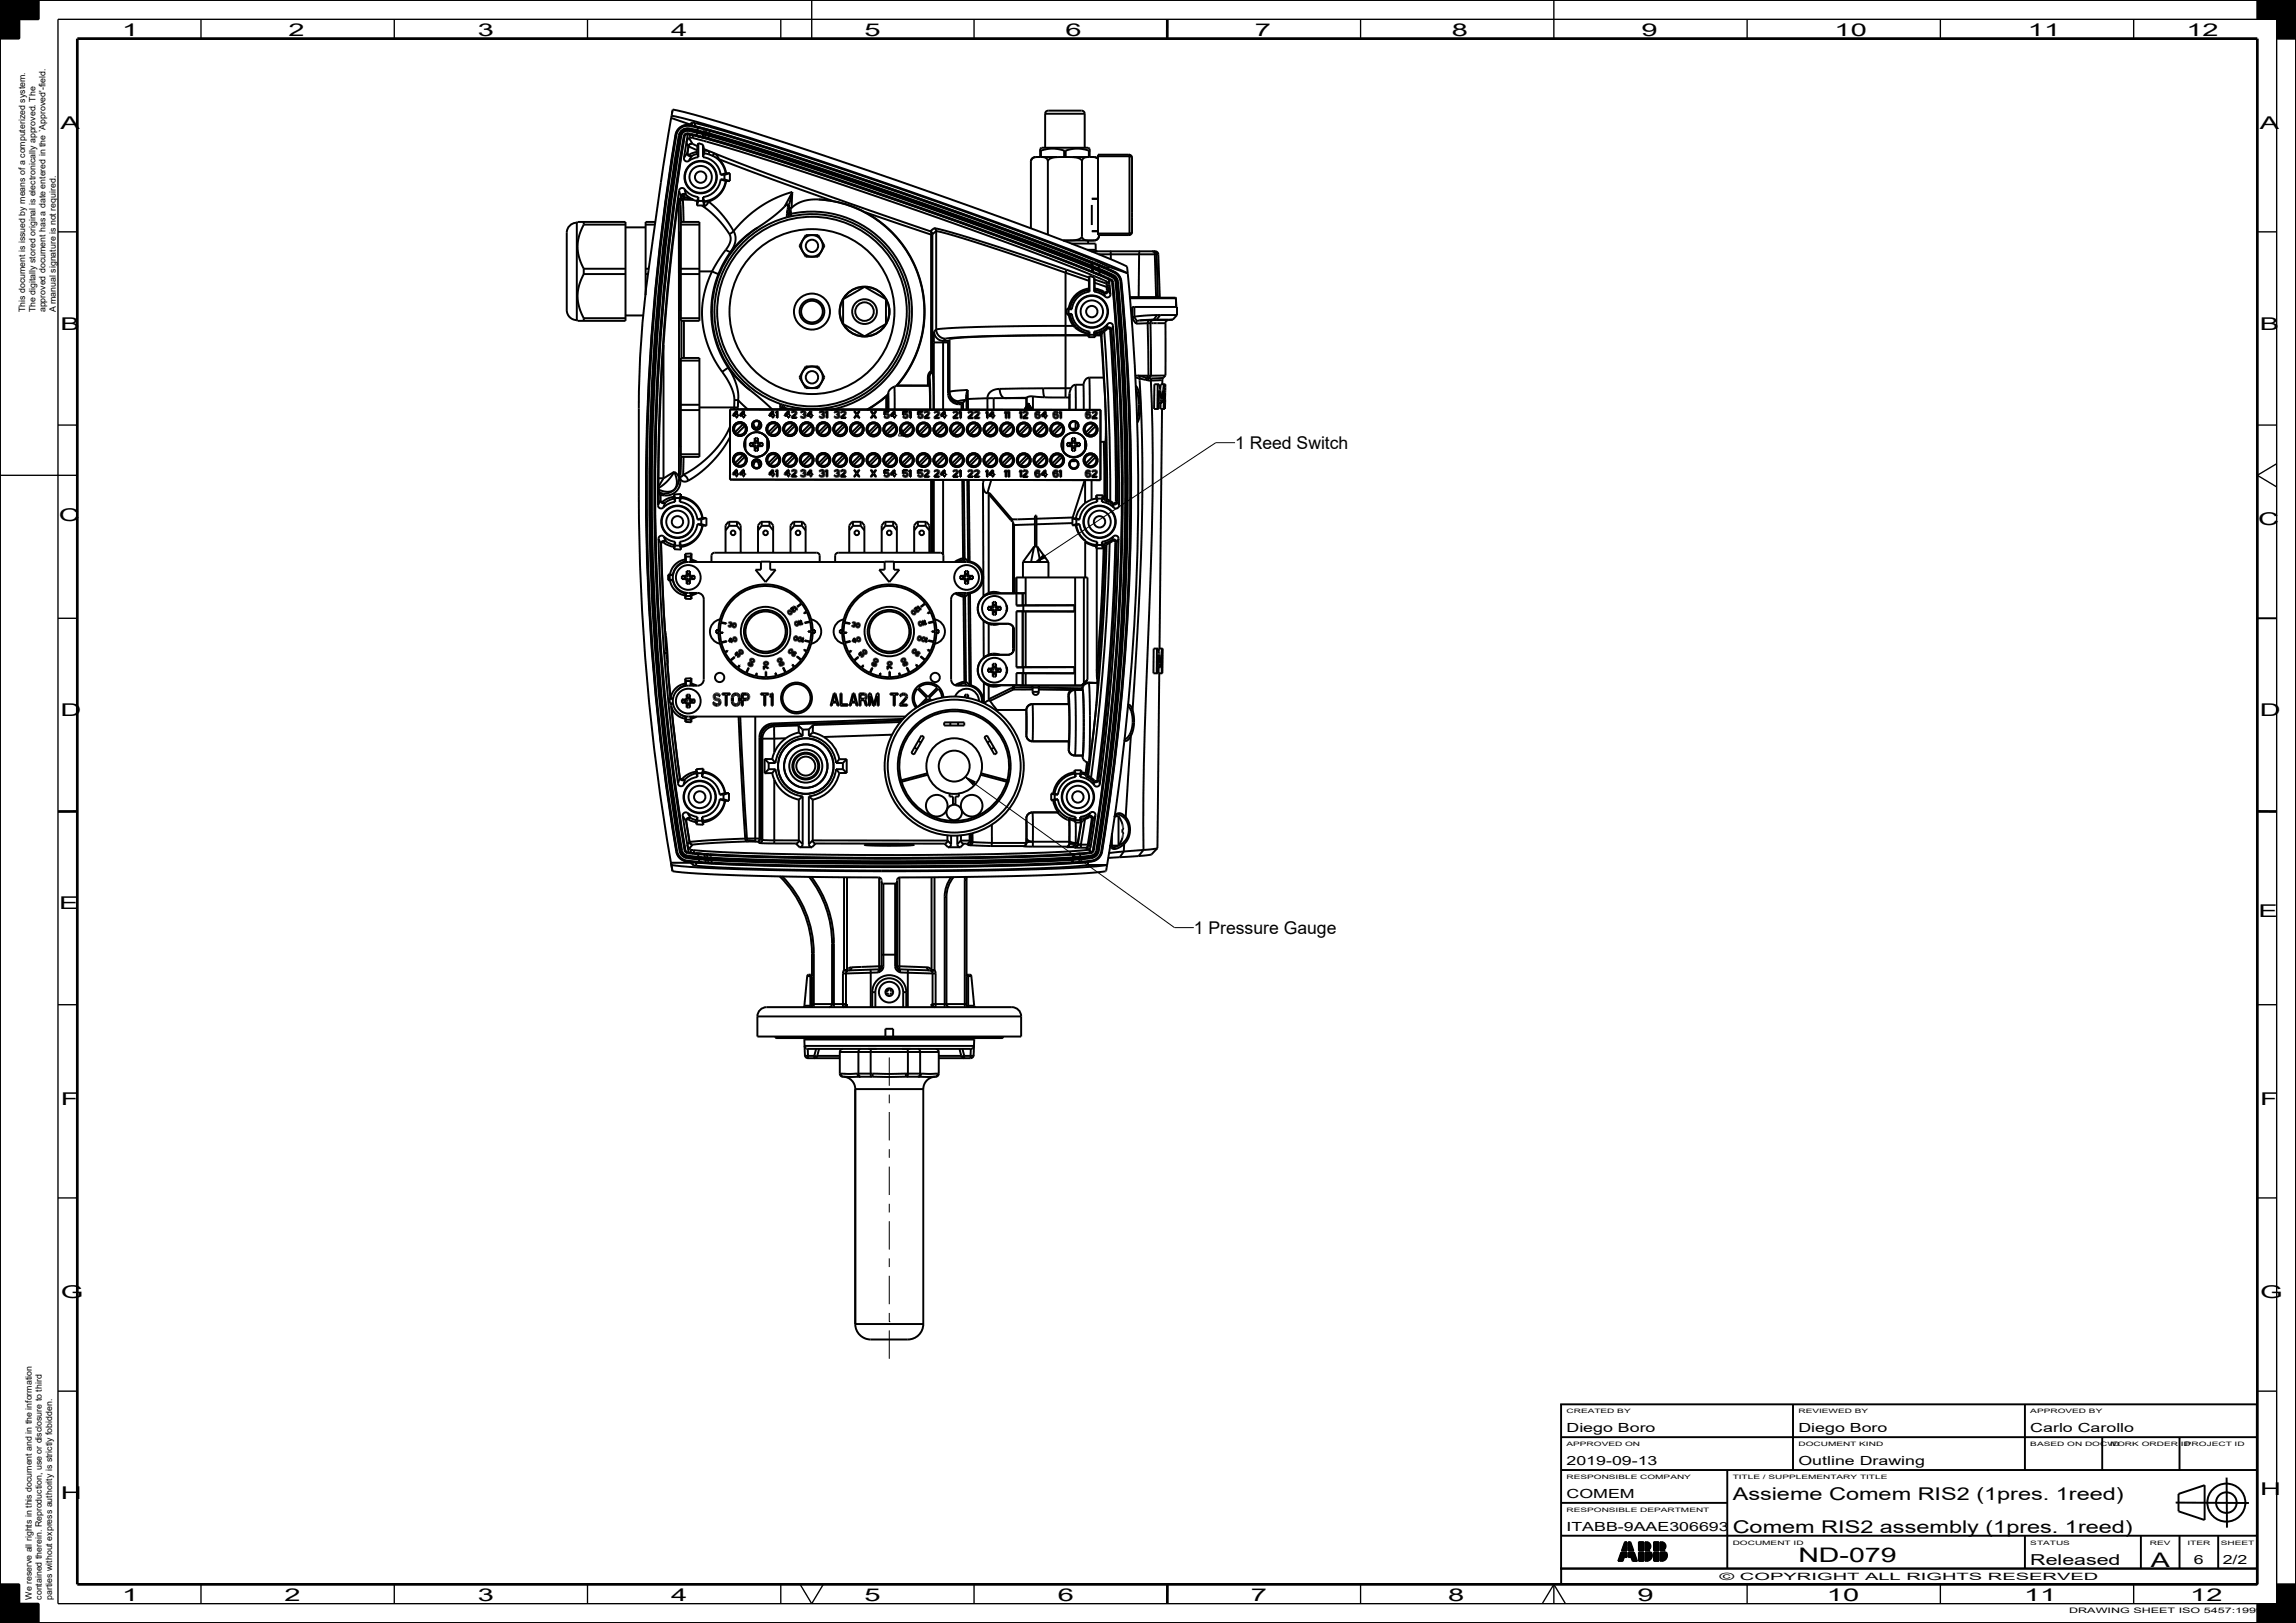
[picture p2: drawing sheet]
<svg xmlns="http://www.w3.org/2000/svg" width="594mm" height="420mm" viewBox="0 0 594 420" stroke-linecap="round" stroke-linejoin="round" font-family="sans-serif">
<defs><g id="words">
<g font-size="5.2">
<text x="465.3" y="404.2">ND-079</text>
<text x="556.4" y="405.4">A</text>
</g>
<g font-size="4.6">
<text x="31.6" y="9.3">1</text>
<text x="74.6" y="9.3">2</text>
<text x="123.6" y="9.3">3</text>
<text x="173.6" y="9.3">4</text>
<text x="223.6" y="9.3">5</text>
<text x="275.6" y="9.3">6</text>
<text x="324.6" y="9.3">7</text>
<text x="375.6" y="9.3">8</text>
<text x="424.6" y="9.3">9</text>
<text x="474.6" y="9.3">10</text>
<text x="524.6" y="9.3">11</text>
<text x="565.6" y="9.3">12</text>
<text x="15.6" y="33.3">A</text>
<text x="584.6" y="33.3">A</text>
<text x="15.6" y="85.3">B</text>
<text x="584.6" y="85.3">B</text>
<text x="319.5" y="116.3">1 Reed Switch</text>
<text x="308.9" y="241.8">1 Pressure Gauge</text>
<text x="15.7" y="336">G</text>
<text x="584.7" y="336">G</text>
<text x="15.7" y="388">H</text>
<text x="448.3" y="388.2">Assieme Comem RIS2 (1pres. 1reed)</text>
<text x="584.7" y="387">H</text>
<text x="448.3" y="396.7">Comem RIS2 assembly (1pres. 1reed)</text>
<text x="31.6" y="414.3">1</text>
<text x="73.6" y="414.3">2</text>
<text x="123.6" y="414.3">3</text>
<text x="173.6" y="414.3">4</text>
<text x="223.6" y="414.3">5</text>
<text x="273.6" y="414.3">6</text>
<text x="323.6" y="414.3">7</text>
<text x="374.6" y="414.3">8</text>
<text x="423.6" y="414.3">9</text>
<text x="472.6" y="414.3">10</text>
<text x="523.6" y="414.3">11</text>
<text x="566.6" y="414.3">12</text>
</g>
<g font-size="4.5">
<text x="15.3" y="134.8">C</text>
<text x="584.3" y="135.8">C</text>
<text x="15.6" y="185.3">D</text>
<text x="584.6" y="185.3">D</text>
<text x="15.3" y="235.2">E</text>
<text x="584.3" y="237.2">E</text>
<text x="15.7" y="286">F</text>
<text x="584.7" y="286">F</text>
</g>
<text font-size="3.9" x="525.3" y="404.9">Released</text>
<g font-size="3.3">
<text x="405.3" y="370.7">Diego Boro</text>
<text x="465.3" y="370.7">Diego Boro</text>
<text x="525.3" y="370.7">Carlo Carollo</text>
<text x="405.3" y="379.2">2019-09-13</text>
<text x="465.3" y="379.2">Outline Drawing</text>
<text x="405.3" y="387.7">COMEM</text>
<text x="405.3" y="396.2">ITABB-9AAE306693</text>
<text x="567.6" y="404.7">6</text>
<text x="575" y="404.7">2/2</text>
</g>
<text font-size="2.6" x="444.9" y="408.9">© COPYRIGHT ALL RIGHTS RESERVED</text>
<g font-size="2.3">
<text x="6.5" y="80.8" transform="rotate(-90 6.5 80.8)">This document is issued by means of a computerized system.</text>
<text x="9.2" y="80.8" transform="rotate(-90 9.2 80.8)">The digitally stored original is electronically approved. The</text>
<text x="11.8" y="80.8" transform="rotate(-90 11.8 80.8)">approved document has a date entered in the `Approved'-field.</text>
<text x="14.4" y="80.8" transform="rotate(-90 14.4 80.8)">A manual signature is not required.</text>
<text x="8.2" y="414" transform="rotate(-90 8.2 414)">We reserve all rights in this document and in the information</text>
<text x="10.9" y="414" transform="rotate(-90 10.9 414)">contained therein. Reproduction, use or disclosure to third</text>
<text x="13.5" y="414" transform="rotate(-90 13.5 414)">parties without express authority is strictly fobidden.</text>
</g>
<text font-size="2" x="535.3" y="417.5">DRAWING SHEET ISO 5457:1999-A2T</text>
<g font-size="1.6">
<text x="405.3" y="365.8">CREATED BY</text>
<text x="465.3" y="365.8">REVIEWED BY</text>
<text x="525.3" y="365.8">APPROVED BY</text>
<text x="405.3" y="374.3">APPROVED ON</text>
<text x="465.3" y="374.3">DOCUMENT KIND</text>
<text x="525.3" y="374.3">BASED ON DOC ID</text>
<text x="545.3" y="374.3">WORK ORDER ID</text>
<text x="565.3" y="374.3">PROJECT ID</text>
<text x="405.3" y="382.8">RESPONSIBLE COMPANY</text>
<text x="448.3" y="382.8">TITLE / SUPPLEMENTARY TITLE</text>
<text x="405.3" y="391.3">RESPONSIBLE DEPARTMENT</text>
<text x="448.3" y="399.8">DOCUMENT ID</text>
<text x="525.3" y="399.8">STATUS</text>
<text x="556.2" y="399.8">REV</text>
<text x="565.9" y="399.8">ITER</text>
<text x="574.5" y="399.8">SHEET</text>
</g>
</g></defs>
<path d="M0 0h10v5h-5v5h-5zM584 0h10v10h-5v-5h-5zM0 410h5v5h5v5h-10zM589 410h5v10h-10v-5h5z" fill="#000"/>
<g fill="none" stroke="#000" stroke-width=".26">
<path d="M0 0h10v5h-5v5h-5zM584 0h10v10h-5v-5h-5zM233.2 111.6l.2-.1-.2 .2M233.3 111.1l.8 1.7h-1.7zM233.3 111.5l-.1 .1M233.3 112.4v.2M233.3 112.1v.1M233.4 112l-.1 .1M233.4 111.9l-.1 .2M233.4 111.8l-.2 .2M233.4 111.7l-.2 .2M233.4 111.6l-.2 .2"/>
<path d="M265.1 105.8v.2M265.1 106l.1 .1M265.1 106h1.9M265.1 106h1.8M265.2 105.9l.8-1.4 .9 1.4M266 104.8l-.2 .6M266 104.3l.2 .1M266 104.3l-1 1.6M266 104.3l-.9 1.7M266 104.3l1 1.7M266 105.6l.1 .2M266.1 104.3l.9 1.7"/>
<path d="M266.1 105.3l-.3 .1M266.1 105.3v.3M266.1 105.6v.2v-.2M266.1 105.3h.1M266.1 104.8l-.3 .5M266.1 104.8l-.1 .3M266.1 104.8l-.2 .5 .4-.2M266.1 104.8h-.2l-.1 .6M266.1 105.6v.1M266.1 105.2v.4M266.2 105.2l-.4 .2M266.2 105.2l-.1 .4"/>
<path d="M266.3 105.2l-.1 .2M266.3 105.1l-.2 .5M267 106l-.2 .1M267 105.8v.2M420.4 399l-.1 .1M420.5 399l-.3 .3M420.7 399l-.5 .5M420.8 399l-.7 .8M420.9 400l-1.4 1.3M420.9 399.8l-1.3 1.3M420.9 399.7l-1.2 1.2M420.9 399.5l-1.1 1.2"/>
<path d="M420.9 399.4l-1.1 1.1M420.9 399.2l-1 1M420.9 399.1l-.9 .9M421.3 399h.1M421.4 399l-.1 .2M421.6 399l-.3 .3M421.7 399l-.4 .5M421.8 399l-.5 .6M421.9 399.1l-.6 .7M421.9 399.2l-.6 .7M422 399.4l-.7 .7M422 399.5l-.7 .7"/>
<path d="M422 399.6l-.7 .7M422.1 399.7l-.8 .8M422.1 399.8l-.8 .8M422.2 399.9l-.9 .9M424.1 399l-.2 .1M424.2 399l-.3 .3M424.4 399l-.5 .4M424.5 399l-.6 .6M424.7 399l-.8 .7M424.8 399l-.9 .9M425 399l-1.1 1M425.1 399l-1.2 1.2"/>
<path d="M425.3 399l-1.4 1.3M425.3 399.9l-1.4 1.3M425.3 399.7l-1.4 1.4M425.3 399.6l-1.4 1.3M425.3 399.4l-1.4 1.4M425.3 399.3l-1.4 1.3M425.3 399.1l-1.4 1.4M425.7 399l-.1 .1M425.8 399l-.2 .2M426 399l-.4 .4M426.1 399l-.5 .5M426.2 399l-.6 .7"/>
<path d="M426.4 399.1l-.8 .7M426.5 399.1l-.9 .9M426.5 399.2l-.9 .9M426.6 399.2l-1 1.1M426.7 399.3l-1.1 1.1M426.8 399.4l-1.2 1.2M426.9 399.5l-1.3 1.2M426.9 399.6l-1.3 1.3M427 399.7l-1.4 1.3M427 399.8l-1.4 1.4M427 399.9l-1.4 1.4M427.9 399l-.1 .1"/>
<path d="M428.1 399l-.3 .2M428.2 399l-.4 .4M428.3 399l-.5 .5M428.5 399l-.7 .7M428.6 399l-.8 .8M428.8 399l-1 1M428.9 399l-1.1 1.1M429.1 399l-1.3 1.3M429.2 400l-1.4 1.3M429.2 399.8l-1.4 1.3M429.2 399.7l-1.4 1.3M429.2 399.5l-1.4 1.3"/>
<path d="M429.2 399.4l-1.4 1.3M429.2 399.2l-1.4 1.3M429.2 399.1l-1.4 1.3M429.5 399h.1M429.7 399l-.2 .2M429.8 399l-.3 .3M430 399l-.5 .5M430.1 399l-.6 .6M430.2 399.1l-.7 .7M430.3 399.1l-.8 .8M430.4 399.2l-.9 .9M430.5 399.2l-1 1"/>
<path d="M430.6 399.3l-1.1 1M430.7 399.4l-1.2 1.1M430.7 399.4l-1.2 1.2M430.8 399.5l-1.3 1.3M430.8 399.6l-1.3 1.3M430.9 399.7l-1.4 1.4M430.9 399.8l-1.4 1.4M430.9 399.9l-1.3 1.4M0 410h5v5h5v5h-10zM419.5 401.7l-.1 .1M419.6 401.7l-.3 .3M419.8 401.7l-.6 .6"/>
<path d="M419.9 404h-.1M419.9 401.7l-.8 .8M419.9 403.7l-.2 .3M420 403.5l-.5 .5M420.1 401.7l-1.1 1M420.1 403.3l-.7 .7M420.2 403.1l-1 .9M420.2 401.7l-1.2 1.2M420.4 401.7l-1.5 1.5M420.5 401.7l-1.7 1.7M420.7 401.7l-2 1.9M420.8 401.7l-2.2 2.1"/>
<path d="M420.9 402.9l-.1 .1M420.9 402.8l-.2 .2M420.9 402.6l-.4 .4M420.9 402.5l-.5 .5M420.9 402.3l-.7 .7M420.9 402.2l-1.8 1.8M420.9 402l-2 2M420.9 401.9l-2.1 2.1M420.9 401.7l-2.3 2.3M420.9 401.3h.1M420.9 401.1l-.2 .2M420.9 401l-.3 .3"/>
<path d="M420.9 400.8l-.5 .5M420.9 400.7l-.6 .6M420.9 400.5l-.8 .8M420.9 400.4l-.9 .9M420.9 400.3l-1.1 1M420.9 400.1l-1.2 1.2M421.4 401.7l-.1 .1M421.5 401.7l-.2 .3M421.7 401.7l-.4 .4M421.8 401.7l-.5 .6M422 401.7l-.7 .7M422.1 401.7l-.8 .9"/>
<path d="M422.2 400l-.9 .9M422.2 400.1l-.9 1M422.3 400.2l-1 1M422.3 401.7l-1 1M422.3 400.3l-1 1M422.3 400.4l-.8 .9M422.4 400.6l-.8 .7M422.4 400.7l-.6 .6M422.4 401.7l-1.1 1.1M422.5 400.8l-.6 .5M422.5 400.9l-.5 .4M422.5 401l-.3 .3"/>
<path d="M422.6 401.1l-.3 .2M422.6 401.7l-1.3 1.3M422.6 401.2l-.1 .1M422.6 401.3h.1M422.7 401.7l-1.3 1.3M422.8 401.8l-1.2 1.2M422.8 401.9l-1.1 1.1M422.9 402l-1.1 1M422.9 402.1l-.9 .9M423 402.2l-1 .9M423 402.3l-.9 .9M423 402.4l-.9 .9"/>
<path d="M423.1 402.5l-1 .9M423.1 402.6l-.9 1M423.1 402.7l-.9 1M423.2 402.8l-.9 1M423.2 403l-.9 .9M423.3 403.1l-1 .9M423.3 403.2l-.8 .8M423.3 403.3l-.7 .7M423.4 403.4l-.6 .6M423.4 403.5l-.5 .5M423.5 403.6l-.4 .4M423.5 403.7l-.3 .3"/>
<path d="M423.5 403.8l-.2 .2M423.6 403.9l-.1 .1M424.1 401.7l-.2 .1M424.2 401.7l-.3 .2M424.3 401.7l-.4 .4M424.5 401.7l-.6 .5M424.6 401.7l-.7 .7M424.8 401.7l-.9 .8M424.9 401.7l-1 1M425.1 401.7l-1.2 1.1M425.2 401.7l-1.3 1.3M425.3 404h.1"/>
<path d="M425.3 403.9l-.2 .1M425.3 403.7l-.3 .3M425.3 403.6l-.5 .4M425.3 403.4l-.6 .6M425.3 403.3l-.8 .7M425.3 403.1l-.9 .9M425.3 403l-1.1 1M425.3 402.8l-1.2 1.2M425.3 402.7l-1.4 1.3M425.3 402.5l-1.4 1.4M425.3 402.4l-1.4 1.3M425.3 402.2l-1.4 1.4"/>
<path d="M425.3 402.1l-1.4 1.3M425.3 401.9l-1.4 1.4M425.3 401.8l-1.4 1.3M425.3 401.2l-.2 .1M425.3 401.1l-.3 .2M425.3 400.9l-.5 .4M425.3 400.8l-.6 .5M425.3 400.6l-.7 .7M425.3 400.5l-.9 .8M425.3 400.3l-1 1M425.3 400.2l-1.2 1.1M425.3 400l-1.3 1.3"/>
<path d="M425.7 401.7h-.1M425.8 401.7l-.2 .2M426 401.7l-.4 .3M426.1 401.7l-.5 .5M426.3 401.7l-.7 .6M426.4 401.7l-.8 .8M426.5 401.1l-.2 .2M426.6 401.7l-1 .9M426.6 401.2l-.1 .1M426.7 401.7l-1.1 1.1M426.7 401.2l-.1 .1M426.8 401.3h.1"/>
<path d="M426.8 400.8l-.2 .2M426.9 401.7l-1.3 1.2M427 400.5l-.8 .8M427 401.7l-1.4 1.4M427 400.3l-1 1M427.1 400l-1.4 1.3M427.1 400.1l-1.2 1.2M427.1 401.7l-1.5 1.5M427.2 401.7l-1.6 1.7M427.3 401.8l-1.7 1.7M427.3 403.2l-.7 .7M427.3 401.9l-1.7 1.8"/>
<path d="M427.4 402.1l-1.8 1.7M427.4 402.9l-1 1M427.4 402.2l-1.8 1.8M427.4 402.7l-1.2 1.3M427.4 402.3l-1.7 1.7M427.4 402.4l-1.5 1.6M427.4 402.6l-1.4 1.4M427.9 401.7h-.1M428 401.7l-.2 .2M428.2 401.7l-.4 .3M428.3 401.7l-.5 .5M428.5 401.7l-.7 .6"/>
<path d="M428.6 401.7l-.8 .8M428.8 401.7l-1 .9M428.9 401.7l-1.1 1.1M429.1 401.7l-1.3 1.2M429.2 403.9l-.1 .1M429.2 403.8l-.3 .2M429.2 403.6l-.4 .4M429.2 403.5l-.5 .5M429.2 403.3l-.7 .7M429.2 403.2l-.8 .8M429.2 403.1l-1 .9M429.2 402.9l-1.1 1.1"/>
<path d="M429.2 402.8l-1.3 1.2M429.2 402.6l-1.4 1.3M429.2 402.5l-1.4 1.3M429.2 402.3l-1.4 1.3M429.2 402.2l-1.4 1.3M429.2 402l-1.4 1.3M429.2 401.9l-1.4 1.3M429.2 401.7l-1.4 1.4M429.2 401.3h-.1M429.2 401.1l-.2 .2M429.2 401l-.4 .3M429.2 400.8l-.5 .5"/>
<path d="M429.2 400.7l-.7 .6M429.2 400.5l-.8 .8M429.2 400.4l-1 .9M429.2 400.3l-1.1 1M429.2 400.1l-1.3 1.2M429.7 401.7l-.2 .1M429.8 401.7l-.3 .3M429.9 401.7l-.4 .4M430.1 401.7l-.6 .6M430.2 401.7l-.7 .7M430.4 401.7l-.9 .9M430.5 401.1l-.2 .2"/>
<path d="M430.5 401.7l-1 1M430.6 401.2l-.2 .1M430.7 401.3h-.1M430.7 401.7l-1.2 1.1M430.8 401.3h-.1M430.8 401.7l-1.3 1.3M430.8 400.6l-.7 .7M430.9 400.4l-.9 .9M431 400.2l-1.1 1.1M431 400.1l-1.3 1.2M431 401.7l-1.5 1.4M431.1 403.3l-.4 .5"/>
<path d="M431.1 401.7l-1.6 1.6M431.2 401.8l-1.7 1.6M431.2 401.9l-1.7 1.7M431.2 403l-.8 .9M431.3 402l-1.8 1.7M431.3 402.1l-1.8 1.8M431.3 402.8l-1.1 1.2M431.3 402.2l-1.8 1.8M431.3 402.7l-1.3 1.3M431.3 402.4l-1.6 1.6M431.3 402.5l-1.5 1.5M589 410h5v10h-10v-5h5z"/>
</g>
<g fill="none" stroke="#000" stroke-width=".51">
<path d="M0 0h594v420h-594zM10 0v5h-5v5h-5M584 0v5M589 10h5M173.6 30.5l-2.3 14.2-3.5 25.4a256 256 0 0 0-2.5 35.6v22.7a561.2 561.2 0 0 0 8.3 94.9M173.6 30.5l4.8 1.7M173.8 30l.2-1.6 1.2 .2a464.6 464.6 0 0 1 37.5 11.5 1321.4 1321.4 0 0 1 75.6 27.4l3.3 1.5 .2 1.7M173.8 30l-.2 .5M173.8 30l1.2 .2a470.9 470.9 0 0 1 37.7 11.6 1329.5 1329.5 0 0 1 75.7 27.4l3.4 1.5M174 28.7l-.2 .7M174.7 34.9a559 559 0 0 0 .2 185.5M174.7 34.9l.3 .1"/>
<path d="M175 35a558.7 558.7 0 0 0 .2 185.3M175.6 35.1a558.1 558.1 0 0 0 .2 185.1M175.6 35.1h.2M175.8 35.1a557.9 557.9 0 0 0 .2 185.1M176.1 35.2a557.6 557.6 0 0 0 .2 184.9M176.1 35.2h.1M176.2 35.2a557.4 557.4 0 0 0 .2 184.9M176.9 35.3a556.8 556.8 0 0 0 .2 184.7M176.9 35.3h.2M177.1 35.3a556.6 556.6 0 0 0 .2 184.7M177.6 37l-.7 3.9M177.6 37l.5 .9"/>
<path d="M177.6 33.7h.5M177.6 33.7a1.76 1.76 0 0 0-1.5 1.5M177.6 33.7l.5 .2M177.8 39.8l.4 .5h.8M177.8 39.6v.2M177.8 39.6v.1M177.8 39.6l-.9 1.3M177.8 39.7v.1M177.8 39.7l.3 .2h.4M177.9 33.4h.3M177.9 33.4a2.08 2.08 0 0 0-2.1 1.7M177.9 34.7l-.3 2.3"/>
<path d="M177.9 34.7l-.5 .2-.3 .4M177.9 34.7l.6 .1M178 34.7h-.5l-.4 .3a549.6 549.6 0 0 0 .3 185.4l.5 .2 2.7 .3M178 34.7l2.2 .4M178 34.7h-.1M178 34.5l2.2 .5M178 34.5v.2M178 34.5l-.7 .2-.4 .6M178.1 33.9l.5 .1M178.1 33.9a1.6 1.6 0 0 0-1.9 1.3M178.1 37.9l-.3 1.7M178.1 37.9h.1"/>
<path d="M178.1 33.7l2.6 .6M178.1 33.7l.5 .3M178.1 37.9l-.3 1.8M178.1 37.9l2.3 1M178.2 33.4l2.6 .6M178.2 33.2l.3 .1M178.2 33.2a2.24 2.24 0 0 0-2.6 1.9M178.2 33.2l-.3 .2M178.3 35.7l.9 1.5M178.3 35.7l-.7 1.3M178.3 32.6l2.3 .5M178.3 32.6h-1.1l-1 .5-.8 .8-.4 1.1"/>
<path d="M178.3 32.4h-1l-.9 .4-.9 .6-.5 .9a554 554 0 0 0 .2 186.6 4.1 4.1 0 0 0 3.7 2.1l2 .2M178.3 32.4l2 .5M178.3 32.4v.2M178.3 32.4h.1M178.3 32.4h-1.2l-1.1 .5-.8 .9-.5 1.1M178.3 32.4l.6 .1M178.4 32.2l-.1 .2M178.4 35.6l.8 .1M178.4 35.6l-.1 .1M178.5 39.9l.1 .4h.4M178.5 33.3l2 .4M178.5 33.3l-.3 .1"/>
<path d="M178.5 34.8l-.1 .8M178.5 34.8l.8 .2M178.6 34l1.8 .4M178.9 32.5h.2M179.1 31.8l.7 .1M179.1 31.8l-.2 .7M179.1 31.8l-.7 .4M179.1 32.5l.6 .1M179.2 37.2l-.7 .1-.4 .6M179.2 37.2l1.2 .6M179.2 32.6l2.8 .7M179.2 35.7l3.1 .8a1374.8 1374.8 0 0 1 100.3 34.7l4.4 2-.1-.9"/>
<path d="M179.3 35l2.9 .8a1355.4 1355.4 0 0 1 101.9 35.3l2.7 1.1M179.3 35l-.1 .7M179.7 32.7l3.2 .9M179.7 32.6l3.4 .9a1393.7 1393.7 0 0 1 99.7 34.4l3.8 1.7v-.7M179.8 31.9l3.2 .7a1341.8 1341.8 0 0 1 100 34.7l3.6 1.6M179.8 31.9l-.1 .7M180.2 35.1l.3 .1M180.2 35l1.3 .3M180.2 35v.1M180.4 34.4l.8 .1M180.4 34.4l-.2 .6M180.4 39.3l-1.9 .6"/>
<path d="M180.4 39.3v.5M180.4 38.9v.4M180.4 39.8l-1.4 .5M180.4 39.8l.3 .9M180.4 37.8v1.1M180.5 33.7l.8 .3M180.5 35.3l2 .4M180.5 35.3l.8 .1M180.5 35.2l.8 .2M180.6 33.1l1.1 .3M180.6 33.1l-.1 .6M180.6 32.9v.2"/>
<path d="M180.7 37l-.3 .8M180.7 37v3.7M180.7 37l1.2 .5M180.7 34.3h.1M180.7 34.3l.5 .2M180.8 34.3l.3 .1M180.8 34v.3M180.8 34l.4 .1M181 34h.3M181.1 34.4h.1M181.2 34.4l.7 .2M181.2 34.5l.4 .1"/>
<path d="M181.2 34.1l-.1 .3M181.2 34.1h.1M181.2 34.1l.7 .2M181.3 34.1h.4M181.3 34l.4 .1M181.3 35.4l.3 .1M181.4 34.5l.2 .1M181.5 35.3l.3 .1M181.5 35.3l-.2 .1M181.6 35.5l.7 .2M181.6 34.6l.3 .2M181.7 33.4h.1"/>
<path d="M181.8 33.3h.1M181.7 34.1h.3M181.8 33.3v.1M181.8 35.4l-.2 .1M181.8 35.4l.7 .2M181.8 33.4l.3 .1M181.9 34.6h.1M181.9 37.5v3.2M181.9 37.5l.3 1.1M181.9 34.3v.3M181.9 34.3h.1M181.9 34.8l-.1 .6"/>
<path d="M181.9 34.8l.7 .1M181.9 34.6l.3 .1M181.9 34.6l.9 .4M182 34.3h.2M182 34.3h.9M182 33.3l.1 .2M182 33.3l.4 .1M182 34.1l.7 .2M182.1 33.5l-.1 .6M182.1 33.5l.7 .1M182.2 38.6l1.3 .5M182.2 38.6v.4"/>
<path d="M182.2 39.7l-.3 1M182.2 39.7l1.1 .2M182.2 39l1.3 .1M182.2 39v.7M182.2 34.7a1330.2 1330.2 0 0 1 86.7 29.3l14.4 5.6M182.2 34.3v.4M182.2 34.3a1328.2 1328.2 0 0 1 86.6 29.3l14.5 5.7M182.3 35.7h.1M182.5 35.6h.2M182.5 35.6l-.2 .1M182.5 33.4l.3 .2M182.5 35.7l.6 .2"/>
<path d="M182.6 34.9l-.1 .7M182.6 34.9l.2 .1M182.7 35.6l.6 .2M182.7 35.6l-.2 .1M182.7 34.3h.2M182.8 33.5l.2 .1M182.8 35l.6 .2M182.8 33.6l-.1 .7M182.8 33.6l.2 .1M182.9 34.3l.6 .2M182.9 33.6l.1 .1M183 33.7h.1"/>
<path d="M183 33.7l.6 .2M183 33.6l.5 .1M183.1 35.9h.1a1400.8 1400.8 0 0 1 98.9 34.3l.6 .2M183.3 39.9l1.4 .6M183.3 35.8a1361 1361 0 0 1 99.3 34.5M183.3 35.8l-.2 .1M183.4 35.2l-.1 .6M183.4 35.2a1400.5 1400.5 0 0 1 99.1 34.3M183.5 34.5a1297.8 1297.8 0 0 1 98.9 34.2M183.5 39.1l1.5 .7M183.5 39.1l-.2 .8M183.5 33.7h.2a1401.8 1401.8 0 0 1 98.9 34.2"/>
<path d="M183.5 33.7l.1 .2M183.6 33.9l-.1 .6M183.6 33.9a1369.1 1369.1 0 0 1 98.8 34.2M185 39.8l-.5 .2 .2 .5M185 39.8l24.4 9.1 31.3 11M185 39.8l1.1 1.4M269.1 38.5l.4-.3h12l.4 .3v2.1M269.1 39h.2M269.1 38.5v2.1M269.3 39l3-.5 3 .5M269.3 39v1.6h4.2M275.3 39h.4"/>
<path d="M275.3 39v1.6h.4v-1.6M275.7 39l3-.5 3 .5M281.7 39h.2M281.7 39v1.6h-4.2M161.8 57.4v25.6M167 58.1h2.4M169.5 57.4h-2.5v19M175.6 51.3l.1 72.5M175.6 51.3l.2 1.7 .3-1.6M175.6 51.3l-.2 1.5a530.8 530.8 0 0 0-3.8 36.5M175.7 49.3a556 556 0 0 0-5.5 81.5M175.7 49.3l.4 1.5"/>
<path d="M175.9 52.2l.1 .1M176 52.3l.2 5.1M176.1 51.4h.1M176.1 51.3h.1M176.1 51.2l-.1 .3M176.1 51.2v.1M176.1 50.8v.5M176.2 50.7l-.1 .5M176.2 50.7l-.1 .1M176.2 50.6l-.1 .2M176.2 50.6v.1M176.4 51.5h.1"/>
<path d="M176.4 51.5l-.4 .1M176.5 51.5l2.8 .1M176.5 51.5l.1 .1M176.6 51.6l-.4 .2-.2 .5M176.6 51.6l.2 5.8M176.6 51.6h2.6M176.9 50.7l.1 .1M176.9 50.7l-.4-.2-.3 .2M176.9 40.9l.1 .4 .3 .4 .5 .1 .4-.2M177 50.8l-.2 .4-.4 .3M177 50.8l.3 .1M177 50.8l-.9 .4"/>
<path d="M177.1 49l.8 .8 1 .7 1.8 .5M177.1 49l-.4-.3h-.4l-.4 .2-.2 .4M177.1 49l.4 1.4M177.3 50.9l-.3 .4-.5 .2M177.3 50.9l1.8 .7M177.5 50.4l1.6 1.2M177.5 50.4h-.4l-.2 .3M177.5 50.4l-.7-.2-.6 .4M179 40.3l-.8 1.3M179.1 51.6h.2M179.2 51.6l1.1 .4M179.3 51.6h.1"/>
<path d="M179.3 51.6h-.1M180.3 53.2h1.3M180.3 52v1.2M180.7 40.7l-1.6 .4-.9 .5M180.7 51l-.4 1M180.7 52l-.4 1.2M180.7 51v1M180.7 52h1.2M181.6 53.2h.6M181.6 53.2l.4 .3M181.9 40.7a5.2 5.2 0 0 1 4.5 4.5M181.9 51l.3 1.1"/>
<path d="M181.9 51v1M181.9 52l.3 1.2M182 53.5a24.9 24.9 0 0 1 6.7 7.1M182.2 52.1v.1M182.2 52.2v1M183.3 52.2l-.5 .8-.8 .5M183.3 52.2a25.6 25.6 0 0 1 6.5 7.6M183.3 52.2h-1.1M184.7 40.5l1.4 1M186.1 41.2l1.3 1.9 .5 1.7M186.1 41.2l13.1 5 16.4 5.8M186.1 41.2v.3"/>
<path d="M186.1 41.5l1.1 1.5 .5 1.8M186.4 46.4a5.2 5.2 0 0 1-4.5 4.6M186.4 46.4l1.4 .4M186.4 46.4h1M186.4 45.2h1M187.4 45.2v1.2M187.4 46.4l1.4 .5M187.7 44.8l-1.3 .4M187.8 46.8l-.7 2-1.2 1.6-1.7 1.1-2 .6M187.8 46.8h.1M187.9 44.8h-.2M187.9 46.8l-.6 1.8-.9 1.5-1.4 1.3-1.7 .8"/>
<path d="M187.9 46.8l.9 .1M188.8 44.8v2.1M188.8 44.8h-.9M188.8 44.8l-1.4 .4M189.8 59.8l-1.1 .8M189.8 59.8l.4 1.2 .1 1.3-.4 1.4-.9 1.4M196.1 58.9a25.9 25.9 0 0 0-2 42.1M196.1 58.9a25.9 25.9 0 0 0-7.1 6.2M203 53.4l-2.7 2.5-4.2 3M203.6 56.3a25.2 25.2 0 0 0-18.8 23.4 25.2 25.2 0 0 0 17.1 24.8M203.6 55.3v1M203.6 55.3h1"/>
<path d="M203.8 54.2l-.2 1.1M203.8 54.2l.4 .1M203.8 53.8v.4M203.8 53.8h.3M203.8 52.9h.4M203.8 52.9v.9M203.8 52.9l-.8 .5M204.1 56.1l-.5 .2M204.1 53.8h.7M204.1 53.8l.1 .5M204.2 54.3l-.1 1.8M204.2 52.9l-.1 .9"/>
<path d="M204.5 54.2l-.3 .1M204.5 54.2l.1 1.1M204.6 56a25.2 25.2 0 0 1 30.7 25.5 25.2 25.2 0 0 1-32.4 23.3M204.6 56l-.5 .1M204.6 55.3a25.9 25.9 0 0 1 30.8 20.2 25.9 25.9 0 0 1-20.5 30.6M204.6 55.3v.7M204.8 53.8l-.3 .4M205 49.7l-.2 4.1M205 49.7a29.7 29.7 0 0 0-15.2 10.1M205 49.7l-2 3.7M205 49.7l-.8 3.2M211.8 51.6a29.1 29.1 0 0 1 25.1 17.8 29.1 29.1 0 0 1-5 30.4"/>
<path d="M211.8 51.6l3.8 .4M211.8 51.6l-2.1 .1-2 .4-1.7 .7-1.2 1M215.6 52a28.8 28.8 0 0 1 8.2 2.9M223.8 54.9a29.2 29.2 0 0 1 8.3 44.8M223.8 54.9l17.1 5.8M240.7 59.9l.2 .6M240.7 59.9l.4 .2 .1 .5M241.7 59l.4 .3 .1 .5M241.7 59a231.4 231.4 0 0 1 24 7.3l10.2 3.5M241.7 59l-1 .9M242.2 59.8a223.1 223.1 0 0 1 23.5 7.3l10 3.5M242.2 59.8l-1 .8"/>
<path d="M242.2 59.8v25.4M266.7 41.8v17.3M267.9 40.7l-.9 .3-.3 .8M267.9 40.7h.1M269.1 40.6h-1.2a1.2 1.2 0 0 0-1.2 1.2M269.1 40.6l1.4 .2 .6 .9M269.1 40.6l-1.2 .1M271.1 41.7l.4-.5 .9-.4 3-.2 3.2 .2 .9 .4 .4 .5M271.1 41.7v19M279.9 41.7v19.5M281.9 40.6a2.31 2.31 0 0 1 2 .3l.2 .2-.8-.4zM281.9 40.6l-1.4 .2-.6 .9"/>
<path d="M282.5 51.4h.1M282.5 53v5.2M282.5 59.8h.1M282.5 59.8h1.6M282.5 51.4h1.6M284.1 40.4h8M292.1 40a.8 .8 0 0 1 .8 .8M292.1 40v.4M292.1 40h-8v20.8h8M292.1 40.4h.1M292.2 40v.4M292.2 40.4l.7 .4"/>
<path d="M292.2 40.4v20M292.9 40.8v19.2M167 70.9h.7M167 69.5h.8M175.9 60.2h.2M176 60.2v-.2l-.2 10.2 .2 10.2v-.1M180.9 70.2h3.3M184.2 70.2l1.7 .7M184.2 70.2a24.5 24.5 0 0 0 2.6 26M185.9 70.9a26.2 26.2 0 0 0 2.5 24.3M187.8 64.7l1.2 .4M187.8 64.7l-1.9 2.6-1.7 2.9"/>
<path d="M188.7 60.6l.3 .9v.9l-.4 1.1-.8 1.2M189 65.1a26.8 26.8 0 0 0-3.1 5.8M208.4 60.8h3.3l1.6 2.8-1.6 2.8h-3.3l-1.6-2.8zM218.1 77.4l5.6-3.2 5.5 3.2v6.4l-5.5 3.2-5.6-3.2zM230 79.6v2M240.9 60.7v35.3M240.9 60.7h.3M240.9 60.5l.3 .1M240.9 60.5v.2M241.2 60.7v35.5M241.2 60.6v.1M275.7 70.6v32.3"/>
<path d="M275.7 70.6l6 2.1M275.9 69.8l-.2 .8M275.9 69.8l5.8 2M276 79.9v1.5M276 79.9h.5M276 79.9l.5 .1M276.5 79.9h.4M276.9 79.9l.4 .1M277.2 63h6.2l.1 1.6M279.1 66.6h.2M279.9 61.2l.5 .8 1.1 .2M279.9 61.2l-.5 .6-.9 .3-3.4 .1h8"/>
<path d="M281.3 64.6h2.2M281.5 62.2h.1M281.7 74.7a6 6 0 0 0-5.2 5.2M281.7 74.7v.3M281.7 72.7v2M281.7 75a5.7 5.7 0 0 0-4.8 4.9M281.7 75l.2 .5M281.7 71.8v.9M281.9 75.5a5.2 5.2 0 0 0-4.6 4.5M281.9 71.4l-.2 .4M281.9 71.4v4.1M281.9 71.4l1.2 .4"/>
<path d="M282.3 65h16.6a.8 .8 0 0 1 .8 .8M282.4 68.1v.6M282.4 68.1h.1M282.4 68.7l.1 .1M282.5 68.1v.1M282.5 68.2h.1M282.5 69.5l.1 .8M282.5 69.5h.1M282.5 68.2l.1 .6M282.5 68.8h.1M282.5 68.8l.9 .5M282.6 67.9h.1"/>
<path d="M282.6 68.8h.1M282.6 68.2l.1 .6M282.6 68.2l.5 .2M282.6 67.9l.1 .1M282.6 67.9l-.2 .2M282.6 70.3h.1M282.6 70.3l.1 .1M282.6 69.5h.1M282.6 69.5l.8 .2M282.6 68l-.1 .2M282.7 68.8l.3 .2M282.7 69.5v.8"/>
<path d="M282.7 69.5h.1M282.7 68h.1M282.7 70.4h.1M282.7 68l-.2 .1M282.7 68l3.7 1.5M282.7 68h-.1M282.7 70.3v.1M282.7 70.3h.1M282.7 68l-.1 .2M282.7 69.5l.3 .1M282.7 69.5l.1 .9M282.7 70.3l.1 .2"/>
<path d="M282.7 70.3l.1 .1M282.8 70.4l1.6 .8M282.8 70.4h.1M282.8 68l.4 .2M282.8 70.4l.6 .2M282.8 70.4l.1 .1M282.8 70.5h.1M282.9 70.5h.1M282.9 70.5l.5 .2M283 69l.4 .2M283 69l.5 .4M283 69.6l.5 .2"/>
<path d="M283 69.6l.6 .1M283.1 68.4l1.2 .4M283.1 75.5l1.5 .4 1.3 .9M283.1 71.8v3.7M283.1 71.8l.1 .5M283.1 62.2h-1.6M283.2 72.3v.9M283.2 72.3l2.9 1M283.2 75l2.3 .9M283.2 75l-.1 .5M283.2 74.7l1 .2 1.5 .6M283.2 74.7v.3"/>
<path d="M283.2 73.2v1.5M283.2 73.2l3.1 1M283.2 68.2l-.1 .2M283.2 68.2l1.1 .4M283.3 69.3v.3M283.3 69.3h.1M283.3 69.6l.1 .1M283.4 70.6l1.1 .4M283.4 70.6v.1M283.4 69.3h.1M283.4 70.7l1 .4M283.4 69.2l.9 .3"/>
<path d="M283.4 69.2l.6 .3M283.4 69.7h.1M283.4 69.3l.1 .4M283.4 69.3l.1 .1M283.5 69.8l.9 .4M283.5 69.8l.5 .1M283.5 69.7h.1M283.5 64.6l.4 .4M283.5 69.4l.4 .1M283.5 69.4l.1 .3M283.6 69.7h.1M283.6 69.7l.4 .2"/>
<path d="M283.9 69.5l4 1.8M283.9 69.5l.1 .4M284 69.9l3.8 1.7M284.1 60.4h8M284.2 65.8h15.5M284.3 68.8l4 1.8M284.3 68.8v.7M284.3 61l-.3 .8-.9 .4M284.3 61a1.2 1.2 0 0 1-1.2 1.2M284.3 60.8v.2M284.3 68.6l4.4 2 .8 .8 .4 1a573.2 573.2 0 0 1-5.1 148.7l-.7 1-1 .6-3.9 .5M284.3 68.6v.2"/>
<path d="M284.3 69.5l3.6 1.6M284.4 70.2l3 1.4M284.4 70.2l.1 .8M284.4 71.1l3 1.3 .3 .4a569.2 569.2 0 0 1-5.1 147.6l-.4 .2-2.7 .3M284.5 71l2.9 1.3M284.5 71l-.1 .1M285.5 75.9l.4 .9M285.7 75.5l-.2 .4M286.1 73.3l.5 .7M286.1 73.3l.2 .6M286.3 74.2l.1 .9M286.3 73.9v.3"/>
<path d="M286.3 73.9l.3 .1M286.4 75.1l-.2 .5-.5-.1M286.5 73l.6 .7M286.5 73l-.4 .3M286.6 68.9v.4a.47 .47 0 0 0 .6 .5l1.2 .6M286.6 68.9l5.2 1.8M286.6 74v.2M286.6 74.2l.1 .9M286.6 74.2h-.3M286.7 75.1a.8 .8 0 0 1-.4 .8 .8 .8 0 0 1-.8 0M286.7 75.1l.6 1M286.7 75.1h-.3"/>
<path d="M286.8 72.2h.1M286.8 72.3h.1M286.9 72.3h.1M286.9 72.3l.4 .2M286.9 72.3l.1 .9-.5-.2M287.1 73.7l.2 2.4M287.1 73.7l-.5 .3M287.2 65l.2 2.1M287.3 76.1l-.1 .5-.4 .3-.4 .1-.5-.2M287.3 72.5l.4 .6M287.4 71.6l.3 .1M287.4 72.3l.6 .8"/>
<path d="M287.4 72.3l-.1 .2M287.7 71.7l.6 .6 .3 .7M287.7 71.7h.3M287.7 73.1a581.3 581.3 0 0 1-4.9 146.9M287.8 71.6l.2 .1M287.8 71.6h-.4M287.9 71.1h.1M287.9 71.1v.2M287.9 71.3h.1M288 73.1a581.6 581.6 0 0 1-5 146.9M288 73.1h-.3M288 71.1l.9 .8 .3 1.1"/>
<path d="M288 71.1v.2M288 71.7l.5 .6 .3 .7M288 71.3l.7 .7 .4 1M288.3 70.6l1.1 .9 .5 1.4M288.4 70.4l1.2 1 .5 1.5M288.4 70.4l-.1 .2M288.6 73a582.1 582.1 0 0 1-5 147.1M288.8 73a582.7 582.7 0 0 1-5 147.1M288.8 73h-.2M289.1 73a582.8 582.8 0 0 1-5 147.2M289.2 73a582.9 582.9 0 0 1-4.9 147.2M289.2 73h-.1"/>
<path d="M289.9 72.9a583.5 583.5 0 0 1-5 147.4M290.1 72.9a583.7 583.7 0 0 1-5 147.4M290.1 72.9h-.2M291.8 70.7h.1M291.8 70.7a586.1 586.1 0 0 1-5.4 153.1M292.1 60.4v.4M292.2 60.4v.4M292.2 60.4h-.1M292.9 60a.8 .8 0 0 1-.8 .8M292.9 60l-.7 .4M294.9 65l-.2 .7-.1 11.2M298.1 65l.4 .2 .3 .5 .3 11.2"/>
<path d="M298.5 65l.5 .2 .2 .6 .4 11.1M299.7 65.8l.4 11.1M304.2 77.2l.1 2.2M171.6 89.3a555.7 555.7 0 0 0-1.2 34.5M171.6 89.3l.1 34.5M175.9 80.2h.2M176 95.4v-.2l-.2 10.1 .2 10.3M176.3 83v9.6M176.9 83v9.6M186.8 96.2l1.3 2 1.1 2.1 .6 1.7 .2 1.5M188.4 95.2a26 26 0 0 0 5.7 5.8M188.4 95.2l-1.6 1"/>
<path d="M188.4 95.2a13.3 13.3 0 0 1 2.6 8.3M208.4 94.8h3.3l1.6 2.8-1.6 2.8h-3.3l-1.6-2.8zM231.9 99.8l-.5 .3M231.9 99.8h.1M231.9 99.8h8.6M232.1 99.7l8 .1M232.1 99.7l-.2 .1M240 97.6l.1 2.2M240.1 99.8h.3M240.4 97.6v2.2M240.4 97.6h.1M240.4 99.8h.1"/>
<path d="M240.5 99.8l.1 6.2M240.5 97.6l.2 8.4M240.9 96l.3 .2M240.9 96l-.8 1v.6h.3M241.2 96.2h.1M241.2 96.2a1.58 1.58 0 0 0-.8 1.4M241.3 96.2a1.6 1.6 0 0 0-.8 1.4M241.3 96.2l.2 9.8M241.6 88.6v17.4M241.6 88.6h3.7M241.7 85.8l-.1 2.8M241.7 85.8l.2 .9 .5 .8 .8 .5 .9 .2"/>
<path d="M242.2 85.2l.2 .9 .5 .8 .8 .5 .9 .2M242.2 85.2l-.5 .6M244.1 88.2h1.6l-.4 .4M244.1 88.2l-.1 17.8M244.6 87.6l-.5 .6M245.3 88.6v13.2M276 81.4h.5M276.5 81.2l-.5 .2M276.5 80v1.2M276.5 81.2h.8M276.5 80h.8M276.5 81.4l.4 1.5 .8 1.4"/>
<path d="M276.9 81.4l.3 1.4 .8 1.3M276.9 81.4h-.4M277.3 81.2a5.2 5.2 0 0 0 4.6 4.6v.8M277.3 81.2l-.4 .2M277.7 84.3l1.7 1.4 2.3 .6M277.7 84.3a394.8 394.8 0 0 0-35.5 .9M278 84.1l1.6 1.4 2.1 .8M278 84.1l-.3 .2M278.3 99.6l-.7 .2-.5 .7M278.3 99.6v6.5M280.3 99.6l.1 6.5M280.3 99.6h-2"/>
<path d="M281.6 86.8l-24.1 .2-8.4 .3-3.3 .5-.1 14M281.6 86.8v.4M281.6 87.2h1.7M281.6 86.7h-5.9a332.1 332.1 0 0 0-31.1 .9M281.6 86.7v.1M281.7 86.3l-.1 .4M281.7 86.3h.1M281.7 87.1l-.1 .1M281.7 86.3v.8M281.8 86l-.1 .3M281.8 97.7l-1 .5-.5 1.4M281.8 97.7h3.7"/>
<path d="M281.8 97.7l.1 8.3M281.9 86.6l-.2 .5M281.9 86.6h1.2M283.1 85.8l.1 .5M283.1 85.8v.8M283.1 86.6l.1 .5M283.2 86.3h.1M283.2 86.3v.8M283.2 87.1l.1 .1M283.2 86.3l.1 .4M283.3 86.7h1.3M283.3 86.7v.1"/>
<path d="M283.3 86.8v.4M283.3 86.8h1.2M284.5 86.8l.4 .3M284.5 86.5l.5 .3M284.5 86.5l.1 .2M284.6 86.7l.3 .3M284.6 86.7l-.1 .1M284.9 87.1l.6 10.6M284.9 85.8l.4 .3M284.9 85.8l.1 .1M284.9 85.8l-1.7 .5M284.9 87v.1"/>
<path d="M285 85.9l.3 .2M285 85.9l-1.8 .4M285 85.9l-.5 .6M285 86.8a552.6 552.6 0 0 1 1.4 42.4M285 86.8l-.1 .2M285.3 86.1l-.3 .7M285.5 85.4l-.6 .4M285.5 85.4l.2 .3M285.5 97.7a98.3 98.3 0 0 1 .5 16.6h-.1M285.7 85.7a553.4 553.4 0 0 1 1.5 44M285.7 85.7l-.4 .4M286.2 84.9l-.7 .5"/>
<path d="M286.2 84.9l.3 .2M286.2 84.9a.8 .8 0 0 1 .9-.2 .8 .8 0 0 1 .5 .7M286.5 85.1l-.8 .6M286.5 85.1h.4l.3 .3M286.5 83.9l-.3 1M286.5 83.9l-1.8 1.4-1.6 .5M286.5 83.9l.4-.3h.5l.4 .3 .1 .4M287.2 85.4a579.7 579.7 0 0 1 1.5 44.4M287.6 85.4a580.1 580.1 0 0 1 1.4 44.4M287.6 85.4h-.4M287.9 84.3a580.6 580.6 0 0 1 1.6 46.5M287.9 84.3l-.3 1.1"/>
<path d="M292.7 82.6h.4M292.9 82l.1 .1M293 82.1l.1 .5M293.1 82.6l.8 1.2M293.5 82l-.5 .1M293.5 82l.7 1.1M293.5 81.9l-.6 .1M293.5 81.9v.1M293.5 81.9v-2.5h-.6v2.6M293.7 97.7l1.1 .2M293.8 99.9l.4 .4 .4 1.1 .4 3-.1 3-.4 1.4-.3 .5M294.2 83.1l-.3 .7"/>
<path d="M294.4 97.2h2.7M294.4 97.2l-.8 .1M294.4 97.2l.6 .2M294.8 97.9v.2a478.5 478.5 0 0 1-.3 60.5l-1.5 25.2M294.8 97.9l1.6 .4M294.8 82.9l-.6 .2M295 97.4l-.2 .5M295 97.4l1.7 .3M296.4 98.3l.6 .1M296.7 97.7l.5 .2M296.7 97.7l-.3 .6M296.9 83.6l.2 13.6"/>
<path d="M296.9 83.6l-3 .2M297 98.4l.7 .1M297.1 97.2l-.4 .5M297.2 97.9l-.2 .5M297.2 97.9h.7M297.5 82.8l-2.7 .1M297.5 82.8l-.4 .3-.2 .5M297.6 83.6l.2 13.6M297.6 83.6h-.7M297.7 98.5a667.1 667.1 0 0 1-.4 59.3l-1.4 40-.1 22.2M297.8 97.2h-.7M297.8 97.2l-.6 .7"/>
<path d="M297.9 97.9l-.2 .6M298.2 82.8h-.7M298.2 82.8l-.4 .3-.2 .5M298.5 82.7l-3.7 .2M298.5 82.7l-1 .1M299.2 82.7h-.7M299.2 82.7l-1 .1M299.4 81.5l-5.9 .4M299.4 81.5l-.9 1.2M299.5 99.4l-.1 6.4M300.2 81.5h-.8M300.2 81.5h4.3l-1.1 1.2"/>
<path d="M300.2 81.5l-1 1.2M300.7 98.4v1M300.9 97.8l-.2 .5-3 .2M300.9 97.8l-3 .1M301.1 99.4l-.5 3.9-.7-3.9h-1.2l-.1 6.4h1.2v-1.5M301.3 99.4l-.1 6.4M301.5 83.6h-3.9M301.5 83.6v13.6M301.5 97.2h-3.7M301.5 97.2l-.6 .6M302.2 82.8h-4M302.2 82.8l-.5 .3-.2 .5"/>
<path d="M303.4 82.7l-1.2 .1M303.4 82.7h-4.2M176 115.6h.1M176 115.5v.1M176.2 118.2l-.2 4.9M176.8 118.3l-.1 4.6M180.9 105.4h9M188.9 113.1a28.5 28.5 0 0 1-10.9 11.3M188.9 110.4a26.6 26.6 0 0 1-12.2 12.5M188.9 105.9l95.8 .1v18.2l-95.9-.1zM189.9 105.4v.5M189.9 105.4l1 .1"/>
<path d="M190 103.5h1M190 103.5l-.1 1.9M190.5 106.7v.7h-.7zM190.5 106.3h.2v1.1h.4v.2h-.4v.5h-.2v-.5h-.9v-.2zM190.9 105.5v.4M191 103.5l-.1 2M191 103.5l2.6 2.5M192.2 117.8l-2 2M192.2 109.8l-2 2M192.3 106.7v.7h-.7zM192.3 106.4h.2v1h.4v.2h-.4v.6h-.2v-.6h-.9v-.2zM192.7 118.2l-2.1 2.1"/>
<path d="M192.7 110.2l-2.1 2.1M192.9 113.7v2.7M194 114.6v.8M194 115.4l.8 .1M194 114.6l.8 .2M194.1 101l5.7 5M194.8 114.8v.5M194.8 115.3h.4M194.8 114.8h.4M194.8 115.3l-.8 .1M194.8 114.6h-.8M194.8 115.5l.4 .4"/>
<path d="M194.8 114.6l.4 .2M194.9 109.5l.3 1.1M195.2 115.3l.2 .2M195.2 115.3l-.4 .2M195.2 115.9l.1 .8M195.2 114.2l-.4 .4M195.2 114.2l.2 .4M195.2 119.5l-.3 1.1M195.2 110.6v.3M195.2 119.1v.4M195.2 119.5h.9M195.2 110.6h.9"/>
<path d="M195.3 113.4h.8M195.3 113.4l-.1 .8M195.3 116.7h.8M195.3 113.4l.1 .8M195.4 114.6l-.2 .2M195.4 115.5l-.2 .4M195.4 115.9l-.1 .8M195.4 114.2v.4M195.4 115.5v.4M195.4 115.9h.5M195.4 114.2h.5M195.9 114.6l.2 .2"/>
<path d="M195.9 114.2v.4M195.9 115.5v.4M195.9 115.9l.2 .8M195.9 115.5l.2 .4M196.1 113.4v.8M196.1 113.4l-.2 .8M196.1 110.6v.4M196.1 119.1v.4M196.1 119.5l.4 1.3M196.1 115.9v.8M196.1 114.2l.4 .4M196.1 114.2l-.2 .4"/>
<path d="M196.1 115.3l-.2 .2M196.1 115.3l.4 .2M196.1 115.3h.4M196.1 114.8h.4M196.3 111.9l1.3 .6 .9 1M196.5 109.3l-.4 1.3M196.5 114.6h.8M196.5 115.5l-.4 .4M196.5 114.6l-.4 .2M196.5 114.8v.5M196.5 115.3l.8 .1M196.6 110.6v.1"/>
<path d="M196.6 110.5h.1M196.7 119.6v.3M196.7 109.5v.7M196.7 110.2h.1M196.7 110.2l-.1 .3M196.7 119.9v.6M196.7 119.9h.1M197.3 114.6v.8M197.3 115.4l-.8 .1M197.3 114.6l-.8 .2M198.5 113.4v3.3M198.5 116.6l-1.1 1.1-1.5 .5"/>
<path d="M199.9 106.7l-.1 .7h-.6zM199.9 106.4h.2v1h.3v.2h-.3v.6h-.3v-.6h-.9v-.2zM200.8 117.8l-2 2M200.9 109.8l-2.1 2M201 106.4h.2v1.8h-.2v-1.5l-.2 .2zM201.3 118.2l-2 2.1M201.3 110.2l-2 2.1M201.8 105.5v.5M201.8 105.5h1.1M201.9 104.5l.5 .2M201.9 104.5l-.1 1M202.4 104.7l.5 .1"/>
<path d="M202.4 104.7l-.1 1.3M202.9 105.5l2.5 .6M202.9 105.5l-.1 .5M202.9 104.8v.7M203.9 106.7v.7h-.7zM203.9 106.4h.2v1h.4v.2h-.4v.6h-.2v-.6h-.9v-.2zM205 106.5a.61 .61 0 0 1 .8-.1 .61 .61 0 0 1 .2 .7l-.9 .9h1v.2h-1.3l1-1.2a.43 .43 0 0 0-.3-.5 .43 .43 0 0 0-.5 .3h-.2zM205.2 117.8l-2.1 2M205.2 109.8l-2.1 2M205.6 118.2l-2 2.1M205.6 110.2l-2 2.1M207.4 106.5a.57 .57 0 0 1 .8-.1 .57 .57 0 0 1 0 .9 .48 .48 0 0 1 .3 .5 .48 .48 0 0 1-.5 .4l-.6-.1-.3-.3h.2a.48 .48 0 0 0 .6 .2 .48 .48 0 0 0 .3-.6l-.5-.1 .5-.3a.43 .43 0 0 0-.3-.5 .43 .43 0 0 0-.5 .3h-.2z"/>
<path d="M209.5 117.8l-2 2M209.5 109.8l-2 2M209.7 106.7v.7h-.6zM209.7 106.4h.2v1h.4v.2h-.4v.6h-.2v-.6h-.9v-.2zM209.9 118.3l-2 2M210 110.3l-2.1 2M212.2 106.5a.57 .57 0 0 1 .8-.1 .57 .57 0 0 1 0 .9 .48 .48 0 0 1 .3 .5 .48 .48 0 0 1-.5 .4l-.6-.1-.2-.3h.2a.48 .48 0 0 0 .6 .2 .48 .48 0 0 0 .3-.5l-.5-.2 .4-.3a.43 .43 0 0 0-.3-.5 .43 .43 0 0 0-.5 .3h-.2zM213.8 117.8l-2 2M213.8 109.8l-2 2M213.9 106.4h.2v1.8h-.2v-1.5l-.3 .3zM214.3 118.3l-2.1 2M214.3 110.3l-2.1 2"/>
<path d="M216.1 106.5a.57 .57 0 0 1 .8-.1 .57 .57 0 0 1 0 .9 .48 .48 0 0 1 .3 .5 .48 .48 0 0 1-.5 .4l-.6-.1-.2-.3h.1a.48 .48 0 0 0 .6 .2 .48 .48 0 0 0 .3-.5l-.4-.2 .4-.3a.43 .43 0 0 0-.3-.5 .43 .43 0 0 0-.5 .3h-.2zM217.7 106.5a.61 .61 0 0 1 .8-.1 .61 .61 0 0 1 .2 .8l-.9 .8h1.1v.2h-1.4l1.1-1.2a.43 .43 0 0 0-.3-.5 .43 .43 0 0 0-.6 .3h-.2zM218.1 117.8l-2 2.1M218.1 109.8l-2 2.1M218.6 118.3l-2 2M218.6 110.3l-2 2M220.9 106.4h.3l.5 .7 .5-.7h.2l-.6 .9 .6 .9h-.2l-.5-.7-.6 .7h-.2l.7-.9zM222.4 117.8l-2 2.1M222.5 109.8l-2.1 2.1M222.9 118.3l-2 2M222.9 110.3l-2 2M225.2 106.4h.3l.5 .7 .5-.7h.2l-.6 .9 .6 .9h-.2l-.5-.7-.5 .7h-.3l.7-.9z"/>
<path d="M226.8 117.8l-2.1 2.1M226.8 109.8l-2.1 2.1M227.2 118.3l-2 2M227.2 110.3l-2 2M228.7 106.4h1.3v.2h-1.1v.6a.66 .66 0 0 1 1 0 .66 .66 0 0 1-.1 1 .66 .66 0 0 1-1-.3l-.1-.2h.3a.46 .46 0 0 0 .6 .3 .46 .46 0 0 0 .2-.6l-.5-.2-.6 .2zM229.3 102.6l-2.4 1.8-2.5 1.6M229.3 102.6v3.4M229.7 102.2l-.4 .4M229.7 102.2v3.8M229.8 102l-.1 .2M229.8 102a29.1 29.1 0 0 1-5.6 4M229.8 101.7v.3"/>
<path d="M229.8 101.7l.1 4.3M231.1 117.8l-2 2.1M231.1 109.8l-2 2.1M231.3 106.7v.7h-.6zM231.3 106.4h.2v1h.4v.3h-.4v.5h-.2v-.5h-.9v-.3zM231.4 100.1l-1.1 .6-.5 1M231.4 100.1l.1 5.9M231.5 118.3l-2 2M231.6 110.3l-2.1 2M233.2 111.5l.2 .1-.1 .6zM233.3 112.2h.1M233.6 106.4h1.3v.2h-1.1v.6a.66 .66 0 0 1 1 0 .66 .66 0 0 1-.2 1 .66 .66 0 0 1-.9-.3l-.1-.1h.2a.46 .46 0 0 0 .6 .2 .46 .46 0 0 0 .2-.6l-.5-.1-.5 .1z"/>
<path d="M235.4 117.8l-2 2.1M235.4 109.8l-2 2.1M235.5 106.4h.2v1.8h-.2v-1.5l-.3 .3zM235.9 118.3l-2.1 2M235.9 110.3l-2.1 2M237.5 106.4h1.2v.2h-1.1v.6a.66 .66 0 0 1 1.1 0 .66 .66 0 0 1-.2 1 .66 .66 0 0 1-1-.3v-.1h.2a.46 .46 0 0 0 .6 .2 .46 .46 0 0 0 .2-.6l-.5-.1-.5 .1zM239.3 106.5a.61 .61 0 0 1 .8-.1 .61 .61 0 0 1 .2 .8l-.9 .8h1.1v.2h-1.4l1.1-1.1a.43 .43 0 0 0-.3-.6 .43 .43 0 0 0-.6 .3h-.2zM239.7 117.8l-2 2.1M239.7 109.8l-2 2.1M240.2 118.3l-2 2M240.2 110.3l-2 2M241.9 106.5a.61 .61 0 0 1 .8-.1 .61 .61 0 0 1 .2 .8l-.9 .8h1v.2h-1.3l1.1-1.1a.43 .43 0 0 0-.3-.6 .43 .43 0 0 0-.6 .3h-.2z"/>
<path d="M244 117.8l-2 2.1M244.1 109.8l-2.1 2.1M244.3 106.7l-.1 .8h-.6zM244.3 106.4h.2v1.1h.3v.2h-.3v.5h-.3v-.5h-.9v-.2zM244.5 118.3l-2 2M244.5 110.3l-2 2M245.3 101.8a2.8 2.8 0 0 0 2.7 2.8M245.3 101.8h.4M245.7 101.8a2.69 2.69 0 0 0 3.4 2.4M246.8 106.5a.61 .61 0 0 1 .8-.1 .61 .61 0 0 1 .2 .8l-1 .8h1.1v.2h-1.4l1.1-1.1a.43 .43 0 0 0-.3-.5 .43 .43 0 0 0-.5 .3h-.2zM248 104.6h.1M248.1 103.8v.8"/>
<path d="M248.1 104.6h.7M248.4 117.9l-2.1 2M248.4 109.9l-2.1 2M248.4 106.4h.2v1.8h-.2v-1.5l-.2 .3zM248.8 104.6v1.4M248.8 118.3l-2 2M248.8 110.3l-2 2M249.1 104.2l-.3 .4M249.1 104.2l.1 1.8M249.9 103.5l-1.8 .3M249.9 103.5l-.8 .7M250 102.1l-.1 1.4"/>
<path d="M250 102.1v1.2M250 103.3h.4v2.7M250 103.3l.1 2.7M250.4 100.9l-4.3 .4a.43 .43 0 0 0-.5 .2 .43 .43 0 0 0 .1 .5l.4 .8 .5 .5 1.5 .5M250.4 100.9l-.4 1.2M250.4 100.9v2.4l5.1-.2M250.6 106.6a.61 .61 0 0 1 .8-.2 .61 .61 0 0 1 .3 .8l-1 .8h1.1v.2h-1.4l1.1-1.1a.43 .43 0 0 0-.3-.5 .43 .43 0 0 0-.6 .3h-.1zM252.3 106.6a.61 .61 0 0 1 .8-.2 .61 .61 0 0 1 .2 .8l-.9 .8 1 .1v.1h-1.3l1-1.1a.43 .43 0 0 0-.3-.5 .43 .43 0 0 0-.5 .3h-.2zM252.7 117.9l-2 2M252.7 109.9l-2 2M253.1 118.3l-2 2M253.2 110.3l-2.1 2"/>
<path d="M255.3 106.4h.3v1.8h-.3v-1.4l-.2 .2zM255.5 103.1v2.9M256.8 106.8v.7h-.7zM256.8 106.4h.2v1.1h.4v.2h-.4v.5h-.2v-.5h-.9v-.2zM257 117.9l-2 2M257 109.9l-2 2M257.1 103l-1.6 .1M257.1 103v3M257.1 103h2.9M257.5 118.3l-2.1 2M257.5 110.3l-2.1 2M258.6 100.6l-1.3 .2-1 .5-.6 .8-.2 1"/>
<path d="M258.6 100.6l.4 1.7 .5 .5 .5 .2M260 103h5.5M260.2 106.5h.2v1.8h-.2v-1.5l-.2 .2zM260.9 106.5h.3v1.8h-.3v-1.5l-.2 .2zM261.3 117.9l-2 2M261.3 109.9l-2 2M261.8 118.3l-2 2M261.8 110.3l-2 2M264.1 106.5h.2v1.8h-.3l.1-1.5-.3 .2zM264.8 106.6a.61 .61 0 0 1 .8-.1 .61 .61 0 0 1 .2 .7l-.9 .9h1v.2h-1.3l1-1.2a.43 .43 0 0 0-.3-.5 .43 .43 0 0 0-.5 .3h-.2zM265.5 103v3.1M265.6 102.9l-5.6 .1"/>
<path d="M265.6 102.9l-.1 .1M265.6 102.9h.1M265.6 102.9v3.2M265.6 117.9l-2 2M265.7 109.9l-2.1 2M266.1 118.3l-2 2M266.1 110.3l-2 2M267.2 102.6v3.5M267.2 102.6h-.9l-.7 .3M267.2 102.6l3 .2M268 106.6l.7-.1 .4 .4a.67 .67 0 0 0-1.1 0v.4a.66 .66 0 0 1 1 .1 .66 .66 0 0 1-.3 .9 .66 .66 0 0 1-.9-.5v-.8zM269.9 100.5l.3 2.3"/>
<path d="M270 117.9l-2.1 2M270 109.9l-2.1 2M270.2 102.8l6.4 .1M270.3 106.8v.7h-.6zM270.3 106.5h.3v1h.3v.2h-.3v.6h-.3v-.6h-.9v-.2zM270.4 118.3l-2 2M270.4 110.3l-2 2M272.7 106.6l.7-.1 .3 .4a.67 .67 0 0 0-1 0v.4a.66 .66 0 0 1 1 .1 .66 .66 0 0 1-.3 1 .66 .66 0 0 1-.9-.6v-.8zM274.3 117.9l-2 2M274.3 109.9l-2 2M274.3 106.5h.3v1.8h-.3v-1.5l-.2 .2zM274.7 118.3l-2 2.1"/>
<path d="M274.8 110.3l-2.1 2.1M275.1 113.5v3.3M276.1 114.6v.8M276.1 115.4l.8 .1M276.1 114.6l.8 .2M276.7 101.9v4.1M276.7 101.9l-.1 4.1M276.9 114.8v.5M276.9 115.3l-.8 .1M276.9 115.3h.4M276.9 114.8h.4M276.9 114.6h-.8"/>
<path d="M276.9 115.5l.4 .4M276.9 114.6l.4 .2M277.1 100.5l-18.5 .1M277.1 100.5l-.4 1.4M277.2 119.3h1.1M277.3 110.9h.1M277.3 110.9h.9M277.3 115.3l.2 .2M277.3 115.3l-.4 .2M277.3 115.9v.8M277.3 114.2l-.4 .4M277.3 114.2l.2 .4"/>
<path d="M277.3 113.4h.9M277.3 113.4v.8M277.3 116.7h.9M277.3 113.4l.2 .8M277.5 114.6l-.2 .2M277.5 115.5l-.2 .4M277.5 115.9l-.2 .8M277.5 114.2v.4M277.5 115.5v.4M277.5 115.9h.5M277.5 114.2h.5M278 114.6l.2 .2"/>
<path d="M278 114.2v.4M278 115.5v.4M278 115.9l.2 .8M278 115.5l.2 .4M278.2 113.4v.8M278.2 113.4l-.2 .8M278.2 115.9v.8M278.2 114.2l.4 .4M278.2 114.2l-.2 .4M278.2 115.3l-.2 .2M278.2 115.3h.4M278.2 114.8h.4"/>
<path d="M278.2 115.3l.4 .2M278.2 110.9v.2M278.2 119.2l.1 .1M278.3 119.2v.1M278.3 109.2l-.1 1.7M278.6 114.6h.8M278.6 115.5l-.4 .4M278.6 114.6l-.4 .2M278.6 114.8v.5M278.6 115.3l.8 .1M279.4 114.6v.8M279.4 115.4l-.8 .1"/>
<path d="M279.4 114.6l-.8 .2M280.6 113.5l.1 3M280.7 116.2a3.2 3.2 0 0 1-5.6 .7M281.1 106.6l.7-.1 .3 .4a.67 .67 0 0 0-1 0l-.1 .4a.66 .66 0 0 1 1.1 .1 .66 .66 0 0 1-.3 1 .66 .66 0 0 1-.9-.6v-.8zM282.7 106.6a.61 .61 0 0 1 .8-.1 .61 .61 0 0 1 .2 .8l-.9 .8h1.1v.2h-1.4l1.1-1.2a.43 .43 0 0 0-.3-.5 .43 .43 0 0 0-.6 .3h-.2zM282.9 117.9l-2 2M282.9 109.9l-2 2M283.4 118.3l-2 2.1M283.4 110.3l-2 2.1M284.7 114.3h1.2M285.6 114.3l.1 14.4M285.9 114.3l.2 14.4"/>
<path d="M293.8 100.7l.6 1.5 .2 2.2v2.2l-.4 1.8M299.8 104.3h.9l.4-3.2v4.7M299.8 104.3v-3.3l.7 3.3M300.1 100.7l.2-1.3h1.2l-.1 4.8M300.6 105.8l-.6 62M301.4 104.2l-.1 1.6M301.4 104.2v1.6h-1.2l.1-1.5M301.4 103.4h.1M301.5 103.4l-.1 .8M170.2 130.8l.2 .4 .3 .3 .5 .1 .4-.3M170.4 139.4a556.4 556.4 0 0 0 5 63.4M170.4 139.4l.6 1.3"/>
<path d="M170.4 123.8v2.1M170.4 123.8h1.3M170.4 125.9v.4M170.4 126.3v.4M170.4 126.7v.4M170.4 127.1l.1 .7M170.4 127.1l.6 .5 .7 .2M170.5 127.8l.3 .3M170.5 127.8h1.2M170.8 128.1v1.4M170.8 128.1h.1M170.8 129.5l.1 .2"/>
<path d="M170.8 129.5l.1 .1M170.8 129.5l-.6 1.3M170.9 128.1l1 .1M170.9 128.1v1.5M170.9 129.7l.5 .5 .7-.2M170.9 129.6v.1M171.5 129.7l.3 .3h.3M171.7 123.8l-1.3 2.1M171.7 127.8l.2 .4M171.7 138.8l1.4 1 1.6 .4M171.7 138.8l-.4-.2-.5 .1-.3 .3-.1 .4M171.7 138.8l.6 1.3"/>
<path d="M172.1 130l-.5 1.3M174.4 128v.5M174.4 128l.3 .9M174.4 128.5l-1.6 .5-1.4 .8-.5-.2M174.4 128.5v.5M174.4 129l.3 .9M174.4 129l-1.2 .4-1.1 .6M174.4 122.1l-2.7 1.7M174.4 122.1l.9 .8 .4 .9M174.4 122.1l-1.7 2.4-2.3 1.8M174.4 122.1l.5 1.4 .2 1.2-.1 1.1-.5 .9M174.5 126.7l-.8 .4-.9 .2-2.4-.6"/>
<path d="M174.5 126.7l-1.3 .8-1.5 .3M174.7 129.9l-1.7 .4-1.4 1M174.7 128.9v1M174.7 128.9h1.2M175.7 123.8l-.3 1.5-.9 1.4M175.7 123.8l.3 .7M175.9 129.9a5.2 5.2 0 0 1 4.5 4.5M175.9 128.9v1M176 124v.5M176 124l.9 .6 1.1-.2M176 124.5l-.3 1.6-.9 1.2-1.3 .7-1.6 .2M176 123.1v.9"/>
<path d="M176.2 128.9l2 .5 1.6 1.1 1.2 1.6 .7 1.9M176.2 128.9l-.3 1M176.2 128.5l1.9 .6 1.7 1.2 1.3 1.8 .7 1.9M176.2 128.5v.4M176.2 127.8l-1.8 .2M176.2 127.8v.7M176.2 127.8l-.3 1.1M176.7 122.9l.9 .5 .4 1M176.7 122.9l-.4 .4-.3-.2M180.4 135.6a5.2 5.2 0 0 1-4.5 4.6M180.4 135.6l1.3 .4M180.4 135.6h1"/>
<path d="M180.4 134.4h1M181.4 134.4v1.2M181.4 135.6l1.4 .4M181.7 136h.1M181.7 136l-.7 2-1.2 1.5-1.6 1.1-2 .6M181.7 134l-1.3 .4M181.8 136h1M181.8 136l-.7 2-1.1 1.7-1.7 1.2-2.1 .6M181.8 134h-.1M182.8 134v2M182.8 134h-1M182.8 134l-1.4 .4"/>
<path d="M188.7 136.1l-1 1.2M188.7 135v1.1M188.7 136.1h2M190.5 121.9v.7h-.7zM190.5 121.5h.2v1.1h.4v.2h-.4v.5h-.2v-.5h-.9v-.2zM190.7 135v1.1M190.7 136.1l.9 1.2M192.3 121.9v.7h-.7zM192.3 121.6h.2v1h.4v.2h-.4v.6h-.2v-.6h-.9v-.2zM197.1 136.1l-1 1.2M197.1 135v1.1M197.1 136.1h2"/>
<path d="M199.1 135v1.1M199.1 136.1l.9 1.2M199.8 121.9v.7h-.6zM199.8 121.6h.3v1h.3v.2h-.3v.6h-.3v-.6h-.9v-.2zM201 121.6h.2v1.8h-.2v-1.5l-.3 .2zM203.9 121.9v.7h-.7zM203.9 121.6h.2v1h.4v.2h-.4v.6h-.2v-.6h-.9v-.2zM205 121.7a.61 .61 0 0 1 .8-.1 .61 .61 0 0 1 .2 .7l-.9 .9h1v.2h-1.3l1-1.2a.43 .43 0 0 0-.3-.5 .43 .43 0 0 0-.5 .3h-.2zM205.5 136.1l-1 1.2M205.5 135v1.1M205.5 136.1h2M207.3 121.7a.57 .57 0 0 1 .9-.1 .57 .57 0 0 1 0 .9 .48 .48 0 0 1 .3 .5 .48 .48 0 0 1-.6 .4l-.6-.1-.2-.3h.2a.48 .48 0 0 0 .6 .2 .48 .48 0 0 0 .3-.6l-.5-.1 .5-.3a.43 .43 0 0 0-.3-.5 .43 .43 0 0 0-.6 .3h-.1z"/>
<path d="M207.5 135v1.1M207.5 136.1l.9 1.2M209.7 121.9v.7h-.7zM209.7 121.6h.2v1h.4v.2h-.4v.6h-.2v-.6h-.9v-.2zM212.2 121.7a.57 .57 0 0 1 .8-.1 .57 .57 0 0 1 0 .9 .48 .48 0 0 1 .3 .5 .48 .48 0 0 1-.5 .4l-.6-.1-.2-.3h.1a.48 .48 0 0 0 .6 .2 .48 .48 0 0 0 .3-.5l-.4-.2 .4-.3a.43 .43 0 0 0-.3-.5 .43 .43 0 0 0-.5 .3h-.2zM213.8 121.6h.3v1.8h-.3v-1.5l-.2 .3zM216.1 121.7a.57 .57 0 0 1 .8-.1 .57 .57 0 0 1 0 .9 .48 .48 0 0 1 .3 .5 .48 .48 0 0 1-.5 .4l-.6-.1-.3-.3h.2a.48 .48 0 0 0 .6 .2 .48 .48 0 0 0 .3-.5l-.5-.2 .5-.3a.43 .43 0 0 0-.3-.5 .43 .43 0 0 0-.5 .3h-.2zM217.7 121.7a.61 .61 0 0 1 .8-.1 .61 .61 0 0 1 .2 .8l-.9 .8h1v.2h-1.3l1-1.2a.43 .43 0 0 0-.3-.5 .43 .43 0 0 0-.5 .3h-.2zM220.7 136.1l-1 1.2M220.7 135v1.1M220.7 136.1h2M220.9 121.6h.2l.6 .7 .5-.7h.2l-.6 .9 .6 .9h-.2l-.5-.7-.6 .7h-.2l.6-.9z"/>
<path d="M222.7 135v1.1M222.7 136.1l.9 1.2M225.2 121.6h.2l.6 .7 .5-.7h.2l-.6 .9 .6 .9h-.2l-.5-.7-.6 .7h-.2l.7-.9zM228.7 121.6h1.3v.2h-1.1v.6a.66 .66 0 0 1 1 0 .66 .66 0 0 1-.2 1 .66 .66 0 0 1-.9-.3l-.1-.2h.2a.46 .46 0 0 0 .7 .3 .46 .46 0 0 0 .2-.6l-.5-.2-.6 .2zM229.1 136.1l-1 1.2M229.1 135v1.1M229.1 136.1h2M231.1 135v1.1M231.1 136.1l.9 1.2M231.3 121.9v.7h-.7zM231.3 121.6h.2v1h.4v.3h-.4v.5h-.2v-.5h-.9v-.3zM233.6 121.6h1.2v.2h-1l-.1 .6a.66 .66 0 0 1 1.1 0 .66 .66 0 0 1-.2 1 .66 .66 0 0 1-1-.3v-.1h.2a.46 .46 0 0 0 .6 .2 .46 .46 0 0 0 .2-.6l-.5-.1-.5 .1z"/>
<path d="M235.4 121.6h.3v1.8h-.3v-1.5l-.2 .3zM237.4 121.6h1.3v.2h-1.1v.6a.66 .66 0 0 1 1 0 .66 .66 0 0 1-.1 1 .66 .66 0 0 1-1-.3l-.1-.1h.3a.46 .46 0 0 0 .6 .2 .46 .46 0 0 0 .2-.6l-.5-.1-.6 .1zM237.5 136.1l-1 1.2M237.5 135v1.1M237.5 136.1h2M239.3 121.7a.61 .61 0 0 1 .8-.1 .61 .61 0 0 1 .2 .8l-.9 .8h1v.2h-1.3l1-1.1a.43 .43 0 0 0-.3-.6 .43 .43 0 0 0-.5 .3h-.2zM239.5 135v1.1M239.5 136.1l.9 1.2M240.9 124.2v18.8M241.2 124.2v18.8M241.6 124.2v18.8M241.9 121.7a.61 .61 0 0 1 .8-.1 .61 .61 0 0 1 .2 .8l-.9 .8h1v.2h-1.3l1-1.1a.43 .43 0 0 0-.3-.6 .43 .43 0 0 0-.5 .3h-.2z"/>
<path d="M244 124.2v19.3M244.2 121.9v.8h-.6zM244.2 121.6h.3v1.1h.3v.2h-.3v.5h-.3v-.5h-.9v-.2zM246.7 121.7a.61 .61 0 0 1 .8-.1 .61 .61 0 0 1 .3 .8l-1 .8h1.1v.2h-1.4l1.1-1.1a.43 .43 0 0 0-.3-.5 .43 .43 0 0 0-.6 .3h-.1zM248.4 121.6h.2v1.8h-.2v-1.5l-.2 .3zM249 124.2l.2 20.3M249.4 124.2l.2 20.3M250.3 124.2l.2 21M250.6 121.8a.61 .61 0 0 1 .8-.2 .61 .61 0 0 1 .2 .8l-.9 .8h1v.2h-1.3l1-1.1a.43 .43 0 0 0-.3-.5 .43 .43 0 0 0-.5 .3h-.2zM250.6 124.2l.3 21.1M252.3 121.8a.61 .61 0 0 1 .8-.2 .61 .61 0 0 1 .2 .8l-1 .8 1.1 .1v.1h-1.4l1.1-1.1a.43 .43 0 0 0-.3-.5 .43 .43 0 0 0-.5 .3h-.2zM254.3 124.9l.3 2 .4 .6 .5 .1"/>
<path d="M254.3 124.9l.1 29.4M254.5 124.2l-.2 .7M255.3 121.6h.2v1.8h-.2v-1.4l-.2 .2zM255.8 127.9l5.7 6.7M255.8 127.9v25.5M256 127.6l-.2 .3M256 127.6l5.8 6.8 5.9-.1M256 127.6h-.5M256.5 124.2l-1 3.4M256.7 122v.7h-.6zM256.7 121.6h.3v1.1h.3v.2h-.3v.5h-.3v-.5h-.9v-.2zM260.2 121.7h.2v1.8h-.2v-1.5l-.3 .2z"/>
<path d="M260.9 121.7h.2v1.8h-.2v-1.5l-.2 .2zM261.5 134.6l.3-.2 .2 .5M261.5 134.6l.5 .3M262 134.9l.1 .3M262.1 135.2l.3 .7M262.1 135.2v18.3M262.4 135.9l-.1 17.6 .6-.1M264 121.7h.3v1.8h-.3v-1.5l-.2 .2zM264.8 121.8a.61 .61 0 0 1 .8-.1 .61 .61 0 0 1 .2 .7l-.9 .9h1v.2h-1.3l1-1.2a.43 .43 0 0 0-.3-.5 .43 .43 0 0 0-.5 .3h-.2zM267.7 135.7l-5.3 .2M268 121.8l.7-.1 .3 .4a.67 .67 0 0 0-1 0l-.1 .4a.66 .66 0 0 1 1.1 .1 .66 .66 0 0 1-.3 .9 .66 .66 0 0 1-.9-.5v-.8zM270.3 122v.7h-.6z"/>
<path d="M270.3 121.7h.2v1h.4v.2h-.4v.6h-.2v-.6h-.9v-.2zM272.7 121.8l.7-.1 .3 .4a.67 .67 0 0 0-1 0l-.1 .4a.66 .66 0 0 1 1.1 .1 .66 .66 0 0 1-.4 1 .66 .66 0 0 1-.8-.6v-.8zM274.3 121.7h.2v1.8h-.2v-1.5l-.2 .2zM277.4 134.1h.9M277.4 135.4l-9.3 .3M277.4 135.4v.5M277.5 134.1l-.1 1.3M277.5 134.1l1 .3M277.5 134.1v-.2l-9.4 .3M278.3 135.9l.9 2.4 .9 1.1 .8 .5M278.3 135.9h-.9M278.3 134.1l1 .3"/>
<path d="M278.4 135.9l.7 2 .8 1.1 1 .9M278.4 135.9h-.1M278.5 135.6l-1.1 .3M278.5 134.4v1.2M278.5 135.6h.8M278.5 134.4h.8M279.3 135.6a5.2 5.2 0 0 0 4.6 4.6M279.3 135.6l-.9 .3M280.6 124.2l-3.2 9.9M280.7 130.2l-1 .9-.7 1.1-.7 1.9M280.7 124.2v6M280.7 140l1.4 .7 1.5 .3"/>
<path d="M280.7 140l.1 .2M280.9 139.9l-.2 .1M281.1 121.8l.7-.1 .3 .4a.67 .67 0 0 0-1 0l-.1 .4a.66 .66 0 0 1 1.1 .1 .66 .66 0 0 1-.4 1 .66 .66 0 0 1-.8-.6v-.8zM282.4 129.3l-1.7 .9M282.4 124.2v5.1M282.7 121.8a.61 .61 0 0 1 .8-.1 .61 .61 0 0 1 .2 .8l-.9 .8h1v.2h-1.3l1-1.2a.43 .43 0 0 0-.3-.5 .43 .43 0 0 0-.5 .3h-.2zM283.6 129l-1.2 .3M283.6 129l.3 .9M283.6 128.2v.8M283.6 128.2h1.7M283.6 128.2l.3 .8M283.9 129.9a5.2 5.2 0 0 0-4.6 4.5"/>
<path d="M283.9 129v.9M283.9 129h1.2M285.1 129.9l1.6 .5 1.4 1M285.1 129v.9M285.3 129l.3 .1M285.3 129l-.2 .9M285.3 128.2l-.2 .8M285.3 128.2v.5M285.3 128.7v.3M285.3 128.7h.4M285.6 129.1l.4 .4M285.7 128.7h.4"/>
<path d="M285.7 128.7l-.1 .4M286 129.5l1.1 .5M286.1 128.7l.3 .5M286.1 128.7l-.2 .3-.3 .1M286.4 129.2l-.1 .3h-.3M286.4 129.2l.8 .5M287.1 130l.7 .4M287.2 129.7l.8 .5M287.2 129.7l-.1 .3M287.7 139.7l-.8 .4M287.7 139.7a.8 .8 0 0 1 1.2 .7M287.7 139.7l.2 .3"/>
<path d="M287.8 130.4l.3 1M288 130.2l-.2 .2M288 138.8l-.3 .9M288 138.8l-1.3 .9-1.6 .5M288 138.8l.5-.2 .4 .1 .4 .3 .1 .4M288.7 129.8l-.3 .4h-.4M288.7 129.8h.3M289 129.8l.5 1M289 129.8a.8 .8 0 0 1-1.2 .6M289.4 139.4a581.2 581.2 0 0 1-4.9 63.5M289.4 139.4l-.5 1M289.5 130.8l-.1 .4-.4 .3-.5 .1-.4-.2"/>
<path d="M171 140.6v.1M171 140.5v.1M171 140.7l1.1 22.8M171.7 140.5l1.3 .7 1.4 .3M171.7 140.5l-.4-.1-.3 .2M172.3 140.1h-.4l-.2 .4M172.3 140.1l2.1 1M172.3 140.1l-.8-.1-.5 .5M172.9 148.7v1.5M172.9 148.7l.4 .1M172.9 150.2h.4M173.3 148.8v1.2"/>
<path d="M173.3 150l-.4 .2M173.3 150h.8M173.3 148.8h.8M173.3 150.2l.5 1.4 .8 1.1 1.2 .9 1.5 .5M173.3 148.7h-.4M173.3 148.7h.8M174.1 148.7h.1M174.1 150.2h-.8M174.1 150.2l.4 1.1 .7 1 .9 .8 1.2 .5M174.1 150.2h.1M174.4 141.5v.6M174.4 142.1l1.8 .1"/>
<path d="M174.4 141.1v.4M174.7 140.2l-.3 .9M174.7 141.2l-.3 .9M174.7 140.2v1M174.7 141.2h1.2M175.9 140.2l.3 1M175.9 140.2v1M175.9 141.2l.3 1M176.2 141.2v.3M176.2 141.5v.7M176.4 149v.8M176.4 149.8l.8 .1"/>
<path d="M176.4 149l.8 .2M177.2 149.2v.5M177.2 149.7h.4M177.2 149.7l-.8 .1M177.2 149.2h.4M177.2 149h-.8M177.2 149.9l.4 .4M177.2 149l.4 .2M177.2 143.3v1.5M177.2 143.3l.3 .7M177.2 144.8l-1.3 .4-1.2 .9-.9 1.1-.5 1.5M177.2 144.8l.1 .5"/>
<path d="M177.3 154.1v.8M177.3 154.9l1.6 .1M177.3 145.3v.2M177.3 145.3l-1.2 .4-.9 .8-.7 1-.4 1.2M177.3 153.6v.5M177.3 153.4v.2M177.5 144v1.5M177.5 153.4v.8M177.5 154.2l-.2 .7M177.5 154.2h1.2M177.5 144h1.2M177.6 149.7l.2 .2"/>
<path d="M177.6 149.7l-.4 .2M177.6 150.3l.1 .8M177.6 148.6l-.4 .4M177.6 148.6l.2 .4M177.7 147.8h.8M177.7 151.1h.8M177.7 147.8l-.1 .8M177.7 147.8l.1 .8M177.8 149l-.2 .2M177.8 149.9l-.2 .4M177.8 148.6v.4M177.8 149.9v.4"/>
<path d="M177.8 150.3l-.1 .8M177.8 150.3h.5M177.8 148.6h.5M178.3 149l.2 .2M178.3 148.6v.4M178.3 149.9v.4M178.3 150.3l.2 .8M178.3 149.9l.2 .4M178.5 147.8v.8M178.5 147.8l-.2 .8M178.5 150.3v.8M178.5 148.6l.4 .4"/>
<path d="M178.5 148.6l-.2 .4M178.5 149.7l-.2 .2M178.5 149.7l.4 .2M178.5 149.7h.4M178.5 149.2h.4M178.7 144v1.4M178.7 153.4v.8M178.7 154.2l.2 .8M178.8 153.4l.1 .3M178.9 153.7v.3M178.9 145.2l1 .2M178.9 145.2l-.1 .2"/>
<path d="M178.9 154v1M178.9 144.8l1.5 .6M178.9 144.8v.4M178.9 143.2l-1.7 .1M178.9 143.2v1.6M178.9 143.2l-.2 .8M178.9 149h.8M178.9 149.9l-.4 .4M178.9 149l-.4 .2M178.9 149.2v.5M178.9 149.7l.8 .1M179.7 149v.8"/>
<path d="M179.7 149.8l-.8 .1M179.7 149l-.8 .2M179.8 153.4l-.9 .3M180.4 153.4l-1.5 .6M180.5 153.4a1.6 1.6 0 0 1 1.6 1.6v20.8a1.6 1.6 0 0 1-1.6 1.6 5.9 5.9 0 0 0-5.3 1.2 4 4 0 0 0-.8 4.4 4 4 0 0 0 3.7 2.4h56.2M184.1 145.4v-1.6a.8 .8 0 0 1 .8-.8h26.4a.8 .8 0 0 1 .8 .8v1.6M187.7 143v-7l.8-1h2.4l.7 1v7M196.1 143v-7l.8-1h2.4l.7 1v7M196.9 145.4h-18.8a4 4 0 0 0-4 4 4 4 0 0 0 4 4h2.4M196.9 145.4h2.4v2h1.4l-2.6 3.2-2.6-3.2h1.4zM199.3 145.4h29.6M204.5 157.6l.7-.5-.1 1a.36 .36 0 0 0 .4 .1 .36 .36 0 0 0 .2-.4 .42 .42 0 0 1-.2 .6 .42 .42 0 0 1-.5-.3l.1-.8z"/>
<path d="M204.5 143v-7l.8-1h2.4l.7 1v7M205.4 156.9l.1-.1 .6 .8v-.2l.1 .4-.1 .1zM207.3 156.1a11.8 11.8 0 0 0-11.9-4.2 11.8 11.8 0 0 0-8.9 9.1M207.3 156.1l-1.1 .9 .1 .1 1.1-.9M207.3 156.1l.1 .1M207.4 156.2l1.3 2.1M208.7 158.3l-.7 .3v.2l.7-.4M208.7 158.3v.1M208.7 158.4l.9 2.4M216.1 145.4v-1.6a.8 .8 0 0 1 .8-.8h26.4a.8 .8 0 0 1 .8 .8v1.6M219.7 143v-7l.8-1h2.4l.7 1v7M228.1 143v-7l.8-1h2.4l.7 1v7"/>
<path d="M228.9 145.4h2.4v2h1.4l-2.6 3.2-2.6-3.2h1.4zM231.3 145.4h18.8a4 4 0 0 1 4 4 4 4 0 0 1-4 4h-2.4M236.5 157.6l.7-.5-.1 1a.36 .36 0 0 0 .4 .1 .36 .36 0 0 0 .2-.4 .42 .42 0 0 1-.2 .6 .42 .42 0 0 1-.5-.3l.1-.8zM236.5 143v-7l.8-1h2.4l.7 1v7M237.4 156.9l.1-.1 .6 .8v-.2l.1 .4-.1 .1zM239.3 156.1a11.8 11.8 0 0 0-11.9-4.2 11.8 11.8 0 0 0-8.9 9.1M239.3 156.1l-1.1 .9 .1 .1 1.1-.9M239.3 156.1l.1 .1M239.4 156.2l1.3 2.1M240.7 158.3l-.7 .3v.2l.7-.4M240.7 158.3v.1M240.7 158.4l.9 2.4"/>
<path d="M247.1 153.6l2.2 .8M247.7 153.4a1.6 1.6 0 0 0-1.6 1.6v20.8a1.6 1.6 0 0 0 1.6 1.6 7.7 7.7 0 0 1 4 .4 4 4 0 0 1 2.3 4M247.7 153.4l1.6 .6M248.4 149v.8M248.4 149.8l.8 .1M248.4 149l.8 .2M249.2 144.5l-1.4 .4-.8 .5M249.2 144.5v.4M249.2 149.2v.5M249.2 149.7l-.8 .1M249.2 149.7h.4M249.2 149.2h.4"/>
<path d="M249.2 149h-.8M249.2 149.9l.4 .4M249.2 149l.4 .2M249.2 144.9l-1.5 .5M249.2 144.9l.7 .5M249.3 154.4l.2 22M249.3 154l.4 .4M249.3 154v.4M249.6 144.5l-.4 .4M249.6 144.5l.9 .7M249.6 144.5h-.4M249.6 149.7l.2 .2"/>
<path d="M249.6 149.7l-.4 .2M249.6 150.3l.1 .8M249.6 148.6l-.4 .4M249.6 148.6l.2 .4M249.7 147.8h.8M249.7 151.1h.8M249.7 147.8l-.1 .8M249.7 147.8l.1 .8M249.7 154.4l.2 22M249.7 154.4h-.4M249.8 149l-.2 .2M249.8 150.3l-.1 .8"/>
<path d="M249.8 149.9l-.2 .4M249.8 148.6v.4M249.8 149.9v.4M249.8 150.3h.5M249.8 148.6h.5M250 153.4l-.7 .6M250.3 149l.2 .2M250.3 148.6v.4M250.3 149.9v.4M250.3 149.9l.2 .4M250.3 150.3l.2 .8M250.5 145.2l-.1 .3"/>
<path d="M250.5 145.2l.4 .1M250.5 147.8v.8M250.5 147.8l-.2 .8M250.5 150.3v.8M250.5 148.6l.4 .4M250.5 148.6l-.2 .4M250.5 153.4l.1 .2M250.5 149.7l-.2 .2M250.5 149.7h.4M250.5 149.2h.4M250.5 149.7l.4 .2M250.6 153.6l-.9 .8"/>
<path d="M250.6 153.6l.2 23.6M250.9 145.3l-.1 .2M250.9 145.3l1.4 .5 1.1 1 .7 1.2 .3 1.4-.3 1.4-.7 1.3-1.1 .9-1.4 .5M250.9 153.3v.2M250.9 149h.8M250.9 149.9l-.4 .4M250.9 149l-.4 .2M250.9 153.5l-.3 .1M250.9 153.5l.3 23.9M250.9 149.2v.5M250.9 149.7l.8 .1M251.7 149v.8"/>
<path d="M251.7 149.8l-.8 .1M251.7 149l-.8 .2M252.9 157.5l.3 1.5 .9 1.3M253 157.5l.3 1.5 .8 1.3M253 157.5h-.1M254.1 154.7l-.9 1.3-.3 1.5M254.1 154.7l-.8 1.3-.3 1.5M254.4 154.3v.1M255.6 157v.8M255.6 157.8l.8 .1M255.6 157l.8 .2M255.8 153.4l1.6-.2 1.5 .3"/>
<path d="M255.8 153.4h.1M255.8 153.4l-1.4 .9M255.8 153.4l.1 .3M256.4 157.7l-.8 .1M256.4 157.2v.5M256.4 157.7h.4M256.4 157.2h.4M256.4 157h-.8M256.4 157.9l.4 .4M256.4 157l.4 .2M256.8 157.7l.2 .2M256.8 157.7l-.4 .2"/>
<path d="M256.8 158.3l.1 .8M256.8 156.6l-.4 .4M256.8 156.6l.2 .4M256.9 155.8h.8M256.9 155.8l-.1 .8M256.9 159.1h.8M256.9 155.8l.1 .8M256.9 153.5l-1.5 .3-1.3 .9M256.9 153.5l-1.5 .4-1.3 .8M256.9 153.5l6.1 .1M257 157l-.2 .2M257 157.9l-.2 .4"/>
<path d="M257 158.3l-.1 .8M257 156.6v.4M257 157.9v.4M257 158.3h.5M257 156.6h.5M257.5 157l.2 .2M257.5 156.6v.4M257.5 157.9v.4M257.5 158.3l.2 .8M257.5 157.9l.2 .4M257.7 155.8v.8M257.7 155.8l-.2 .8"/>
<path d="M257.7 158.3v.8M257.7 156.6l.4 .4M257.7 156.6l-.2 .4M257.7 157.7l-.2 .2M257.7 157.7h.4M257.7 157.2h.4M257.7 157.7l.4 .2M258.1 157h.8M258.1 157.9l-.4 .4M258.1 157l-.4 .2M258.1 157.2v.5M258.1 157.7l.8 .1"/>
<path d="M258.9 157v.8M258.9 157.8l-.8 .1M258.9 157l-.8 .2M260.4 156.6l.2 1-.2 .7M260.4 156.7l.1 .7-.1 .8M262.9 153.4v-4h18.4v26.5M262.9 153.4v.1M262.9 153.5h2.4h-.7M262.9 149.4v4.1M263 158.2h1.6M263 153.6v3.1M263 158.2v14.5"/>
<path d="M263 158.2h1.7M263 156.7h1.7M264.6 156.7h-1.6M264.6 153.5l-1.6 .1M264.6 158.2v14.5M264.6 158.2h.1M264.6 158.2h.7M264.6 153.5h.1M264.6 156.6v.1M264.6 153.5v3.2M264.7 156.7v1.5M264.7 158.2h13.3"/>
<path d="M265.3 156.6h-.7M265.3 158.2v14.4M265.3 158.2h12.7M265.3 156.6h12.7M265.3 149.4v7.2M267.5 141.4l-2.9 4h6.6l-2.9-4M267.5 141.4l-.8 4M267.5 141.4h.8M268.3 141.4l.8 4M278 156.6l-13.3 .1M278 156.6v1.6M278.2 149.4v28"/>
<path d="M280.4 149.4v27.4M280.8 140.2l1.3 .8 1.5 .4M280.8 140.2v9.2M283.6 141.4v.5M283.6 141v.4M283.7 141.9h-.1M283.7 141.9h1.6M283.7 141.9v31.7M283.9 140.2l-.3 .8M283.9 141l-.3 .9M283.9 141h1.2M283.9 140.2v.8"/>
<path d="M285.1 140.2l.2 .8M285.1 140.2v.8M285.1 141l.2 .9M285.3 141v.4M285.3 141.4v.5M285.5 141h-.2M285.5 141l.3 .1 .1 .3M285.5 141v.4M285.5 141.4h.4M285.5 141.4l-.6 16.1-1.2 16.1M285.5 141.4h-.2M285.8 140.6h.3l.2 .3"/>
<path d="M285.8 140.6l-.3 .4M285.9 141.4a552.5 552.5 0 0 1-1.9 33.4M286.3 140.9a553.3 553.3 0 0 1-4.8 59.8M286.3 140.9l-.4 .5M286.9 140.1l-1.1 .5M286.9 140.1l.2 .4M287.1 140.5a553.7 553.7 0 0 1-4.8 60.8M287.1 140.5l-.8 .4M287.9 140l-.8 .5M287.9 140h.4l.2 .4M288.5 140.4a580.7 580.7 0 0 1-4.6 61.3M288.5 140.4h.4"/>
<path d="M288.9 140.4a581.1 581.1 0 0 1-4.7 61.4M584 160h5M172.6 171.7l.9 9.1M172.7 171.7l.8 9 .4-1.4 .8-1.1 1.2-.8 1.4-.5M177.3 175.6v1.3M177.3 175.6l.2 .6M177.3 176.9v.4M177.3 177.3l-1.4 .7-.7 .7M177.3 177.3v.2M177.5 176.2v1.3M177.5 176.2h1.2M177.7 179.8h.8"/>
<path d="M177.7 179.8l-.1 .8M177.7 179.8l.1 .8M178.5 179.8v.8M178.5 179.8l-.2 .8M178.7 176.2v1.2M178.9 177.2l.8 .2M178.9 177.2l-.1 .2M178.9 176.9l1.3 .5M178.9 176.9v.3M178.9 175.5l-1.6 .1M178.9 175.5v1.4M178.9 175.5l-.2 .7"/>
<path d="M184.9 179.6l.4-.2a.79 .79 0 0 1 1 .8h-.3l-.4-.4-.4 .1-.3 .4 .3 .4a1 1 0 0 1 1.2 .8 1 1 0 0 1-.8 1.2 1 1 0 0 1-1.1-1h.3v.3a.75 .75 0 0 0 1.3-.2l-.2-.5a.98 .98 0 0 1-1.1-.5 .98 .98 0 0 1 .1-1.2zM185.3 163v.8M185.3 163.8l.6 .1M185.3 163l.6 .2M185.9 163h-.6M185.9 163.7l-.6 .1M186.3 163.7v.1M186.3 163.7l.8-.1v.2h-.8M186.3 163.8l.3 2.4M186.3 160.3a3.2 3.2 0 0 0-2.6 3.1 3.2 3.2 0 0 0 2.6 3.2M186.5 161.2l-.2 2.5M186.5 161v.2"/>
<path d="M186.5 161l1.4 .3v.1l-1.4-.2M186.6 166.2v.2M186.6 166.2l1.4-.3v.1l-1.4 .4M186.6 166.4l.9 2.3M186.9 179.4h2v.4h-.9v2.8h-.3v-2.8h-.8zM187.5 168.7l.7-.3 .1 .1-.7 .4M187.5 168.7l.1 .2M187.6 168.9l1.3 2M188.5 161.9h.1M188.6 161.1a.4 .4 0 0 1 .6-.1 .4 .4 0 0 1-.1 .6 .32 .32 0 0 1 .2 .4 .32 .32 0 0 1-.4 .2l-.5-.4 .7 .3v-.3l-.2-.3h.3a.36 .36 0 0 0-.2-.4 .36 .36 0 0 0-.5 .1zM188.9 170.9l1.1-.9 .1 .1-1.1 .9M188.9 170.9l.1 .1"/>
<path d="M189 165.1h.1l.2 .7 .2-.1v.1l-.2 .1 .1 .4h-.2v-.4l-.6 .2zM189 165.3l.1 .5-.4 .1zM189 171l1.8 1.7M189.7 179.6a1.07 1.07 0 0 1 1.2-.1 1.07 1.07 0 0 1 .6 1 1.82 1.82 0 0 1-.6 2.1h-.3a1.03 1.03 0 0 1-1.3-1.1 2.06 2.06 0 0 1 .4-1.9zM189.7 161.3a.5 .5 0 0 1 .7 .2 .5 .5 0 0 1-.2 .7 .5 .5 0 0 1-.7-.1zM189.9 161.4a.41 .41 0 0 1 .4 .5 .41 .41 0 0 1-.6 .3zM190.1 169.2l.7-.5-.5 .6 .3 .3a.45 .45 0 0 1 .6-.4 .45 .45 0 0 1 .2 .6 .45 .45 0 0 1-.7 .1l.1-.1a.31 .31 0 0 0 .5-.1 .31 .31 0 0 0-.2-.4l-.5 .5zM190.8 172.7l.5-.6 .1 .1-.5 .6M190.8 172.7l.1 .1M190.9 172.8l2.1 1.3M191.4 168.3a.42 .42 0 0 1 .7 .2 .42 .42 0 0 1-.5 .6l-.3-.4zM191.9 179.4h1.3a.91 .91 0 0 1 .7 .9 .91 .91 0 0 1-.7 .9h-1v1.4h-.3z"/>
<path d="M192.2 179.8h1.2l.1 .8-.3 .2h-1zM193 174.1l.6-1.3 .2 .1-.6 1.3M193 174.1l.2 .1M193.2 174.2l2.3 .8M193.7 171.5h.3a.33 .33 0 0 0-.3 .4 .33 .33 0 0 0 .3 .3 .44 .44 0 0 1 .3-.6 .44 .44 0 0 1 .5 .5 .44 .44 0 0 1-.6 .3 .56 .56 0 0 1-.5-.3 .56 .56 0 0 1 0-.6zM195.5 175l.2-.8h.2l-.2 .8M195.5 175h.2M195.7 175l2.4 .2M196.8 179.4h2.1v.4h-.9v2.8h-.3v-2.8h-.9zM197.6 172.3l1.2 .5v.2l-1.1-.5-.1 .7zM197.7 171.4a.53 .53 0 0 1 .9-.1 .53 .53 0 0 1-.3 .8 .5 .5 0 0 1-.6-.1 .5 .5 0 0 1 0-.6zM197.8 171.5a.45 .45 0 0 1 .6-.2 .45 .45 0 0 1 .2 .6 .45 .45 0 0 1-.6 .1 .45 .45 0 0 1-.2-.5z"/>
<path d="M198.2 175.2v-1.4h-.1v1.4M198.2 175.2h-.1M199.6 179.4h.3v3.2h-.3v-2.6l-.3 .5v-.6zM200.7 174.9l-2.5 .3M200.9 174.9l-.2-.8h-.1l.1 .8M200.9 174.9h-.2M201.3 170.6a.55 .55 0 0 1 .6-.3 .55 .55 0 0 1 .4 .7 .55 .55 0 0 1-.7 .3 .43 .43 0 0 1-.4-.2 .43 .43 0 0 1 .1-.5zM201.4 170.7a.39 .39 0 0 1 .5-.3 .39 .39 0 0 1 .2 .6 .39 .39 0 0 1-.6 .2 .39 .39 0 0 1-.1-.5zM201.7 171.6h.3a.37 .37 0 0 1 .5-.3 .37 .37 0 0 1 .2 .5 .37 .37 0 0 1-.4 .3 .39 .39 0 0 1-.6 .1 .39 .39 0 0 1 0-.6zM202 171.6h.1M203.2 174.1l-2.3 .8M203.3 174l-.6-1.3-.2 .1 .7 1.3"/>
<path d="M203.3 174l-.1 .1M205.1 169.2h-.1M205.1 168.9a.44 .44 0 0 1 .6-.2 .44 .44 0 0 1 .2 .5l-.1-.1a.33 .33 0 0 0-.2-.3 .33 .33 0 0 0-.4 .2 .44 .44 0 0 1 .5 .4 .44 .44 0 0 1-.6 .4 .44 .44 0 0 1-.2-.6zM205.4 172.7l-2.1 1.3M205.6 172.6l-.6-.7-.1 .1 .5 .7M205.6 172.6l-.2 .1M205.6 164.7a.5 .5 0 0 1 .7 .2 .5 .5 0 0 1-.2 .7 .5 .5 0 0 1-.7-.2zM205.6 164.9a.36 .36 0 0 1 .5-.1 .36 .36 0 0 1 .1 .6 .36 .36 0 0 1-.6 .2 .36 .36 0 0 1 0-.6zM205.9 161a.43 .43 0 0 1 .5 .3 .43 .43 0 0 1-.4 .5l-.2-.4zM206.6 160.6h.1l.3 1 .1-.2-.1 .4h-.1zM206.7 165a.5 .5 0 0 1 .7 .2 .5 .5 0 0 1-.2 .6 .5 .5 0 0 1-.7-.1zM206.7 165.1a.36 .36 0 0 1 .5 0 .36 .36 0 0 1 0 .5 .36 .36 0 0 1-.5 .3 .36 .36 0 0 1-.1-.6z"/>
<path d="M207.1 160.5h.1l.3 1 .1-.3-.1 .5h-.1zM207.2 170.8l-1.6 1.8M207.3 170.7l-1.1-.9-.1 .1 1.1 .9M207.3 170.7l-.1 .1M207.7 165h.2l-.3 1 .2-.1-.2 .3h-.2zM208.7 168.6l-1.4 2.1M208.7 168.4l-.7-.3v.1l.7 .4M208.7 168.4v.2M209.5 166.2l-.8 2.2M209.6 160.8l-1.4 .3v.2l1.4-.3M209.6 160.8v.2M209.6 166l-1.4-.3-.1 .1 1.4 .4"/>
<path d="M209.6 166l-.1 .2M209.6 161l.3 2.4M209.8 160.3a3.2 3.2 0 0 1 2.7 3.1 3.2 3.2 0 0 1-2.7 3.2M209.9 163.5l-.3 2.5M209.9 163.4h-.8v.1h.8M209.9 163.4v.1M210.2 163.7l.7 .1M210.2 163h.7M210.9 163v.8M210.9 163.8l-.7 .1M210.9 163l-.7 .2M215.7 179.4h.4l.9 3.2h-.3l-.2-.8h-1.1l-.2 .8h-.3z"/>
<path d="M215.9 179.7l.5 1.8h-.9zM217.3 163v.8M217.3 163.8l.6 .1M217.3 163l.6 .2M217.4 179.4h.3v2.8h1.6v.4h-1.9zM217.9 163h-.6M217.9 163.7l-.6 .1M218.3 163.7v.1M218.3 163.7l.8-.1v.2h-.8M218.3 163.8l.3 2.4M218.3 160.3a3.2 3.2 0 0 0-2.6 3.1 3.2 3.2 0 0 0 2.6 3.2M218.5 161.2l-.2 2.5"/>
<path d="M218.5 161v.2M218.5 161l1.4 .3v.1l-1.4-.2M218.6 166.2v.2M218.6 166.2l1.4-.3v.1l-1.4 .4M218.6 166.4l.9 2.3M219.5 168.7l.7-.3 .1 .1-.7 .4M219.5 168.7l.1 .2M219.6 168.9l1.3 2M220.6 161.1a.4 .4 0 0 1 .6-.1 .4 .4 0 0 1-.1 .6 .32 .32 0 0 1 .2 .4 .32 .32 0 0 1-.4 .2l-.5-.4 .2 .2a.31 .31 0 0 0 .3 .1 .31 .31 0 0 0 .2-.3l-.3-.2 .4-.1a.36 .36 0 0 0-.2-.4 .36 .36 0 0 0-.5 .1zM220.6 179.4h.5l.8 3.2h-.3l-.2-.8h-1.1l-.2 .8h-.3zM220.8 179.7l.5 1.8h-.9zM220.9 170.9l1.1-.9 .1 .1-1.1 .9"/>
<path d="M220.9 170.9l.1 .1M221 165.1h.1l.2 .7 .2-.1v.1l-.2 .1 .1 .4h-.2v-.4l-.6 .2zM221 165.3l.1 .5-.4 .1zM221 171l1.8 1.7M221.2 162h-.1M221.9 161.4a.41 .41 0 0 1 .4 .5 .41 .41 0 0 1-.6 .3zM222.1 169.2l.7-.5-.5 .6 .3 .3a.45 .45 0 0 1 .6-.4 .45 .45 0 0 1 .2 .6 .45 .45 0 0 1-.7 .1l.1-.1a.31 .31 0 0 0 .5-.1 .31 .31 0 0 0-.2-.4l-.5 .5zM222.3 179.4h1.3a.89 .89 0 0 1 .7 .8 .89 .89 0 0 1-.4 .9l.5 1.5h-.4l-.4-1.4h-.9v1.4h-.4zM222.7 179.8h1.1l.1 .8-.2 .2h-1zM222.8 172.7l.5-.6 .1 .1-.5 .6M222.8 172.7l.1 .1M222.9 172.8l2.1 1.3"/>
<path d="M224.8 179.4h.5l.8 2.9 .8-2.9h.4v3.2h-.3v-2.5l-.7 2.5h-.4l-.8-2.5v2.5h-.3zM225 174.1l.6-1.3 .2 .1-.6 1.3M225 174.1l.2 .1M225.2 174.2l2.3 .8M225.7 171.5h.3a.33 .33 0 0 0-.3 .4 .33 .33 0 0 0 .3 .3 .44 .44 0 0 1 .3-.6 .44 .44 0 0 1 .5 .5 .44 .44 0 0 1-.6 .3 .56 .56 0 0 1-.5-.3 .56 .56 0 0 1 0-.6zM226.2 170.6a.53 .53 0 0 1 .8 0 .53 .53 0 0 1-.3 .8 .56 .56 0 0 1-.5-.8zM226.3 170.6a.42 .42 0 0 1 .6 .1 .42 .42 0 0 1-.2 .6l-.4-.2zM227.5 175l.2-.8h.2l-.2 .8M227.5 175h.2M227.7 175l2.4 .2M229.6 172.3l1.2 .5v.2l-1.1-.5-.1 .7zM230.2 175.2v-1.4h-.1v1.4"/>
<path d="M230.2 175.2h-.1M230.3 179.4h2.1v.4h-.9v2.8h-.3v-2.8h-.9zM232.7 174.9l-2.5 .3M232.9 174.9h-.2M232.9 174.9l-.2-.8h-.1l.1 .8M233.1 179.6a.93 .93 0 0 1 1.3 0 .93 .93 0 0 1 .1 1.2l-1.3 1.5h1.5v.3h-1.9v-.3l1.5-1.7a.63 .63 0 0 0-.4-.9 .63 .63 0 0 0-.8 .5h-.3zM233.3 170.6a.55 .55 0 0 1 .6-.3 .55 .55 0 0 1 .4 .7 .55 .55 0 0 1-.7 .3 .43 .43 0 0 1-.4-.2 .43 .43 0 0 1 .1-.5zM233.4 170.7a.39 .39 0 0 1 .5-.3 .39 .39 0 0 1 .2 .6 .39 .39 0 0 1-.6 .2 .39 .39 0 0 1-.1-.5zM233.7 171.6h.4a.37 .37 0 0 1 .4-.2 .37 .37 0 0 1 .3 .4 .37 .37 0 0 1-.5 .3 .4 .4 0 0 1-.6 .1 .4 .4 0 0 1 0-.6zM233.8 171.7a.25 .25 0 0 1 .4 .2 .25 .25 0 0 1-.3 .3zM234.3 171.4a.27 .27 0 0 1 .3 .1 .27 .27 0 0 1 0 .3 .27 .27 0 0 1-.3 0zM234.3 172.1h.1"/>
<path d="M235.2 174.1l-2.3 .8M235.3 174l-.6-1.3-.2 .1 .7 1.3M235.3 174l-.1 .1M236.3 168.3a.36 .36 0 0 1 .6 0 .36 .36 0 0 1-.2 .5 .36 .36 0 0 1-.5 0 .36 .36 0 0 1 .1-.5zM237.1 169.2h-.1M237.1 168.9a.44 .44 0 0 1 .6-.2 .44 .44 0 0 1 .2 .5l-.1-.1a.33 .33 0 0 0-.2-.3 .33 .33 0 0 0-.4 .2 .44 .44 0 0 1 .5 .4 .44 .44 0 0 1-.6 .4 .44 .44 0 0 1-.2-.6zM237.4 172.7l-2.1 1.3M237.6 172.6l-.6-.7-.1 .1 .5 .7M237.6 172.6l-.2 .1M237.6 164.9a.36 .36 0 0 1 .5-.1 .36 .36 0 0 1 .1 .6 .36 .36 0 0 1-.6 .2 .36 .36 0 0 1 0-.6zM237.6 177.9a3.6 3.6 0 0 1 4.9 0l-2.4 2.5zM238.6 160.6h.1l.3 1 .1-.2-.1 .4h-.1z"/>
<path d="M238.7 165.1a.36 .36 0 0 1 .5 0 .36 .36 0 0 1 0 .5 .36 .36 0 0 1-.5 .3 .36 .36 0 0 1-.1-.6zM239.1 160.5h.1l.3 1 .1-.3-.1 .5h-.1zM239.2 170.8l-1.6 1.8M239.3 170.7l-1.1-.9-.1 .1 1.1 .9M239.3 170.7l-.1 .1M239.7 165h.2l-.3 1 .2-.1-.2 .3h-.2zM240.7 168.6l-1.4 2.1M240.7 168.4l-.7-.3v.1l.7 .4M240.7 168.4v.2M241.5 166.2l-.8 2.2M241.6 160.8l-1.4 .3v.2l1.4-.3M241.6 160.8v.2"/>
<path d="M241.6 166l-1.4-.3-.1 .1 1.4 .4M241.6 166l-.1 .2M241.6 161l.3 2.4M241.8 160.3a3.2 3.2 0 0 1 2.7 3.1 3.2 3.2 0 0 1-2.7 3.2M241.9 163.5l-.3 2.5M241.9 163.4h-.8v.1h.8M241.9 163.4v.1M242.2 163.7l.7 .1M242.2 163h.7M242.9 163v.8M242.9 163.8l-.7 .1M242.9 163l-.7 .2"/>
<path d="M249.5 176.4l-1.5 .4-.9 .5M249.5 176.4v.4M249.5 176.8l-1.8 .6M249.5 176.8l.7 .6M249.7 179.8h.8M249.7 179.8l-.1 .7M249.7 179.8l.1 .7M249.9 176.4l-.4 .4M249.9 176.4l.9 .8M249.9 176.4h-.4M250.5 179.8v.8M250.5 179.8l-.2 .8h-.3"/>
<path d="M250.8 177.2l-.1 .3M250.8 177.2l.4 .2M251.2 177.4l-.1 .2M251.2 177.4l1.2 .5 1 .9 .7 1.2 .3 1.4M252.9 173.4l.3 1.5 .9 1.3M253 173.4l.3 1.5 .8 1.3M253 173.4h-.1M254.1 176.2l1.3 .8 1.5 .3M254.1 160.3l1.3 .8 1.5 .3M254.5 170.2h.1M254.5 176.7l.1 5.3M254.5 176.7l1.3 .7"/>
<path d="M254.5 176.6v.1M255.6 173v.8M255.6 173.8l.8 .1M255.6 173l.8 .2M255.8 169.4l1.4-.2 1.4 .2M255.8 161.5l1.4 .2 1.4-.2M255.8 169.4h.1M255.8 161.5v7.9M255.8 177.5v3.4M255.8 161.5h.1M255.8 169.4l-1.3 .8M255.8 161.4l-1.3-.8v9.6"/>
<path d="M255.8 177.4v.1M255.8 169.4l.1 .2M255.9 161.3l-.1 .1M255.9 177.2l-.1 .2M256.4 173.7l-.8 .1M256.4 173.7h.4M256.4 173.2h.4M256.4 173.2v.5M256.4 173h-.8M256.4 173.9l.4 .4M256.4 173l.4 .2M256.8 173.7l.2 .2"/>
<path d="M256.8 173.7l-.4 .2M256.8 174.3l.1 .8M256.8 172.6l-.4 .4M256.8 172.6l.2 .4M256.9 171.8h.8M256.9 175.1h.8M256.9 171.8l-.1 .8M256.9 171.8l.1 .8M256.9 169.4a3.9 3.9 0 0 0-4 4M256.9 169.4v.1a3.9 3.9 0 0 0-3.9 3.9M256.9 177.3l22.9 .1M256.9 169.4l3.8 .1"/>
<path d="M256.9 177.3h.1M256.9 177.3h6.1M257 173l-.2 .2M257 174.3h.5M257 174.3l-.1 .8M257 173.9l-.2 .4M257 172.6h.5M257 172.6v.4M257 173.9v.4M257.5 173l.2 .2M257.5 172.6v.4M257.5 173.9v.4"/>
<path d="M257.5 173.9l.2 .4M257.5 174.3l.2 .8M257.7 171.8v.8M257.7 171.8l-.2 .8M257.7 174.3v.8M257.7 172.6l.4 .4M257.7 172.6l-.2 .4M257.7 173.7l-.2 .2M257.7 173.7h.4M257.7 173.2h.4M257.7 173.7l.4 .2M258.1 173h.8"/>
<path d="M258.1 173.9l-.4 .4M258.1 173l-.4 .2M258.1 173.7l.8 .1M258.1 173.2v.5M258.9 177.4l-1.6 .3-1.5-.2M258.9 173v.8M258.9 173.8l-.8 .1M258.9 173l-.8 .2M260.4 172.6l.2 1-.2 .7M260.4 172.7l.1 .7-.1 .8M260.7 161.4a1.6 1.6 0 0 1 1.6 1.6M260.7 169.4v.1"/>
<path d="M260.7 161.4h.1M260.7 161.4h-3.8M261.8 178l.3 .5M261.8 178l-5.9 2.9M262.1 162.2v6.5M262.1 177.9l.2 .5M262.1 177.9l-.3 .1M262.1 177.3v.6M262.1 178.5l-6 2.8M262.3 167.8a1.6 1.6 0 0 1-1.6 1.6M262.3 167.8v.1M262.3 167.9a1.6 1.6 0 0 1-1.6 1.6"/>
<path d="M262.3 163v4.9M262.3 178.4l-.2 .1M262.4 177.9h4.7M262.4 177.9l-.1 .5M262.4 177.9h-.3M262.4 177.3v.6M263 177.3h1.6M263 174.2h1.6M263 174.2h1.7M263 172.7h1.7M263 174.2v3.1M264.6 172.7h-1.6"/>
<path d="M264.6 174.2h.7M264.6 174.2v3.1M264.6 177.3h.1M264.6 177.3l.7 .1M264.7 174.2h13.3M264.7 172.7v1.5M265.3 172.6l-.7 .1M265.3 177.4h12.9M265.3 174.2h12.7M265.3 172.6h12.7M265.3 174.2v3.2M267 177.4l.1 .5"/>
<path d="M267.1 179h1.6a.8 .8 0 0 1-.8 .8 .8 .8 0 0 1-.8-.8zM267.1 178.4h-4.8M267.1 177.9h1.6M268.7 178l11.2 .1M268.7 178.4l8.5 .2M268.9 177.4l-.2 .5M277.2 178.6l-.6 .5-.2 .9M277.9 178.3h2M277.9 178.3l-.7 .3M277.9 178.3l.2 .3M278 172.6l-13.3 .1M278 172.6v1.6"/>
<path d="M278.1 178.6a1.6 1.6 0 0 0-1.6 1.6M278.1 178.6a155.6 155.6 0 0 1 .1 16.6l-.1 .3M278.1 178.6h2M278.2 177.4h1.6M279.8 177.4h.1M279.9 178.2v.1M279.9 178.2l.2 .1M279.9 178.1v.1M279.9 178.3l.2 .3M280.1 178.3l.2 3.9M280.1 178.6l.2 3.5M280.4 176.8l-.6 .6"/>
<path d="M280.7 176.6l.1 .2M280.8 176.8l-.6 .5-.3 .8M281.3 175.9l-1.5 1.5M281.3 175.9l-.9 .9M281.3 175.9h.1M281.6 176.6l-.8 .2M281.6 176.6l2 .1M281.6 176.6l.1 .1M281.7 176.7h2.1M281.7 176.7l.3 8.4-.2 11.6M281.7 176.7l-1.1 .5-.5 1.1M283.7 173.6l.1 2.1 .2-.9"/>
<path d="M283.8 176.7v2.8l-.5 6.2-1.5 11M284 174.8l-.2 1.9M299.3 167.8v6.4M299.6 172.7h.7l.3-3.2-.1 4.7M299.6 167.8h.1M299.6 167.8h-1.1l-.1 6.4h1.2v-1.5M299.7 168.5l.1-.7h1l-.1 6.4h-1l.1-1.6M299.9 174.2l-.5 45.3M300.1 172.7l-.5-3.3v3.3M300.6 167.8l-.4 3.9-.6-3.8M300.7 167.8l-.1 6.4M173.2 180.8l.1 1.2"/>
<path d="M173.2 180.8h.9M173.3 182l.3 .1M173.3 182h.8M173.5 180.8h.1M173.5 180.8h-.3M173.6 182.1v.5M173.6 182.1h.5M173.6 182.6l2.3 18.7M173.6 182.6l.1 .4M173.7 183l2.2 18.4M173.7 183l.6 1.1 .8 .9 1 .6 1.2 .4M174.1 180.8h-.6"/>
<path d="M175.7 184.7l1.6 .8M176.4 181v.8M176.4 181.8l.8 .1M176.4 181l.8 .2M177.2 181.2v.5M177.2 181.7h.4M177.2 181.2h.4M177.2 181.7l-.8 .1M177.2 181h-.8M177.2 181.9l.4 .4M177.2 181l.4 .2M177.3 186v.8"/>
<path d="M177.3 186.8l1.6 .1M177.3 185.5v.5M177.3 185.4v.1M177.5 185.4v.8M177.5 186.2l-.2 .6M177.5 186.2h1.2M177.6 181.7l.2 .2M177.6 181.7l-.4 .2M177.6 182.3l.1 .8M177.6 180.6l-.4 .4M177.6 180.6l.2 .4M177.7 183.1h.8"/>
<path d="M177.8 181l-.2 .2M177.8 180.6v.4M177.8 181.9v.4M177.8 182.3l-.1 .8M177.8 181.9l-.2 .4M177.8 182.3h.5M177.8 180.6h.5M178.3 181l.2 .2M178.3 180.6v.4M178.3 181.9v.4M178.3 182.3l.2 .8M178.3 181.9l.2 .4"/>
<path d="M178.5 182.3v.8M178.5 180.6l.4 .4M178.5 180.6l-.2 .4M178.5 181.7l-.2 .2M178.5 181.7l.4 .2M178.5 181.7h.4M178.5 181.2h.4M178.7 185.4v.8M178.7 186.2l.2 .7M178.8 185.4l.1 .2M178.9 185.6v.4M178.9 186v.9"/>
<path d="M178.9 181h.8M178.9 181.9l-.4 .4M178.9 181l-.4 .2M178.9 181.2v.5M178.9 181.7l.8 .1M179.5 185.4l-.6 .2M179.7 181v.8M179.7 181.8l-.8 .1M179.7 181l-.8 .2M180.1 199v.7M180.1 199l.3 1.1M180.1 199.7l-1.9 .6-1.6 1.1"/>
<path d="M180.1 199.7v.4M180.3 185.4l-1.4 .6M182 200l2 .5 1.7 1.2 1.2 1.6 .6 1.9M182 200l-.4 1.1M182 199.7l2.1 .6 1.7 1.3a6.7 6.7 0 0 1 1.8 3.6M182 199.7v.3M182 198.9l-1.9 .1M182 198.9v.8M182 198.9l-.4 1.2M189.8 180l.4-.2 .8 .2 .1 1.5a.75 .75 0 0 1-.7 .8 .75 .75 0 0 1-.8-.8zM191.1 185.4l1.7 31.6M191.5 185.4l1.7 31.6"/>
<path d="M195.4 185.4v32.3M196.5 190.8v26.2M196.5 190.8h.4M196.9 190.8v26.2M196.9 190.8l.3 .4M197.2 191.2v26.1M197.2 191.2h3.1M197.8 196.4h2M197.8 196.4v3.7M197.8 196.4l1.1 1.1M198.9 197.5v1.6M198.9 199.1l-1.1 1"/>
<path d="M198.9 199.1h1.7M198.9 197.5h1.7M199.8 196.4l.8 1.1M200 187.2v.4M200 187.2a3.6 3.6 0 0 0-3.5 3.6M200 187.6a3.2 3.2 0 0 0-3.1 3.2M200 187.6l.3 .4M200.3 194.7l-.5 1.7M200.3 188l-1.2 .2-1 .7-.6 1.1-.3 1.2M200.3 188v3.2M200.3 191.2v3.5M200.6 199.1l-.8 1"/>
<path d="M200.6 199.1a7.9 7.9 0 0 0 7.1 7M203.3 191.1l-1.5 1.3-1.5 2.3M203.3 191.1l-3 .1M206.6 187.7l.1 1.9M206.6 187.7l1.1 1.1M206.6 187.7l-6.3 .3M206.7 189.6l1 .8M206.7 189.6l-1.7 .5-1.7 1M207.7 190.4a7.9 7.9 0 0 0-7.1 7.1M207.7 188.8v1.6M209.3 190.4a7.9 7.9 0 0 1 7 7.1M209.3 188.8v1.6"/>
<path d="M209.3 188.8h-1.6M210.3 189.6l-1 .8M210.3 189.6l1.4 .4 1.4 .7M210.4 187.6l-.1 2M210.4 187.6l-1.1 1.2M213.1 190.7a8.9 8.9 0 0 1 4 5.8M216.3 199.1l.8 .9M216.3 199.1a7.9 7.9 0 0 1-7 7M216.3 199.1h1.8M216.3 197.5h1.8M217.1 196.5l-.8 1M217.1 196.5h2"/>
<path d="M218.1 199.1l1 .9M218.1 197.5v1.6M219.1 196.5v3.5M219.1 196.5l-1 1M230.9 190.1l-17.8 .6M233 186.9l-22.6 .7M233.3 186.4l-33.3 1.2M233.7 186l-33.7 1.2M236.6 193.5l.7 .4M237.5 183l2.3-2.4-2.4-2.4a3.6 3.6 0 0 0-.1 4.8M237.6 191.7l.7 .4M238.4 190.3l.7 .4-2.6 4.6-.7-.4z"/>
<path d="M240.6 181.4l-.5-.5-1.3 1.3M243.7 180.6l-.4-1.5-.5-.9-2.5 2.4 .7 .7M244.1 180.5a4 4 0 0 0-5.5-3.6 4 4 0 0 0-1.6 6.3M244.3 186.9h5.2v.8h-5.2zM245.9 186.9v.8M247.1 180.3a3.2 3.2 0 0 1 3.6-2 3.2 3.2 0 0 1 2.6 3.2M247.9 186.9v.8M254.1 181.4h.3M254.4 181.4v.5M254.7 190.7l.7-.4 2.6 4.6-.7 .4zM255.8 180.9l.2 .3M255.9 180.9h-.1"/>
<path d="M255.9 180.9l.2 .4M256.1 181.3l1.8 2.4M256.1 181.3l-.8 .2-.6 .6M256.2 191.7l-.7 .4M257.2 193.5l-.7 .4M257.9 183.7l-.4 .1M257.9 183.7h7.6M265.5 190.3a1.6 1.6 0 0 0 1.6 1.6M265.5 183.8v6.5M265.5 183.8h.1M265.5 183.7v.1M265.5 183.8v6.4"/>
<path d="M265.5 190.2a1.6 1.6 0 0 0 1.6 1.6M265.5 190.2v.1M267.1 182.2l-1.1 .4-.5 1.1M267.1 182.2h9.3M267.1 182.2h.1M267.1 182.2a1.6 1.6 0 0 0-1.6 1.6M267.1 182.2v9.6M267.1 182.2h9.4M267.1 191.8v.1M276.4 180v2.2M276.4 180l.1 .2M276.4 182.2h.1"/>
<path d="M276.5 193.9a1.6 1.6 0 0 0 1.6 1.6M276.5 191.9v2M276.5 182.2l.1 4.8-.1 4.8M276.5 191.8l-9.4 .1M276.5 191.8v.1M276.5 180.2l.2 6.9-.2 6.8M276.5 193.9h.1M278 199.8a6.5 6.5 0 0 0-5.5 5.6M278 199.8v.4M278 199.3h1.7M278 199.3l.3 .9M278 199.3v.5"/>
<path d="M278.1 195.5h.1M279.7 199.3v.5M279.7 199.3l-.2 .9M279.7 199.8l1.2 .3M279.7 199.8v.4M280.1 195.7l.1 .6a1.63 1.63 0 0 0 1.4 1M280.1 195.5h-2M280.1 195.5v.2M280.3 182.1l.1 2.9M280.3 182.2l.1 2.7M280.4 185v1M280.4 189.1l-.3 6.4"/>
<path d="M280.4 186v1M280.4 188v1.1M280.4 187v1M280.4 184.9v1.1M280.4 189.1l-.3 6.6M281.2 197.3l-.3 2.8M281.6 197.3l-.4 2.8M281.8 196.7l-.2 .6M291.8 182.8l.4 .3 .4 .9M291.8 182.5l.3-.1 .3 .1 .6 1.3M292.2 190.2l-.7 .8-.6 .3M292.2 190.2l.4 .3"/>
<path d="M292.6 190.5l-1.4 21M292.6 190.5l-1 1.1-.4 .1-.3-.3M292.6 184l.4 1.5v1.7l-.3 1.6-.5 1.4M293 183.8l-.4 .2M293 183.8l.3 1.6 .1 1.9-.3 1.8-.5 1.4M175.4 202.8l.2 .4 .4 .2h.5l.3-.3M175.9 201.3l-.5 1.5M175.9 201.3v.1M175.9 201.4v.1M175.9 201.4h.1M175.9 201.5l.6 .4 .7-.2M176.6 201.4l.3 .3h.3"/>
<path d="M176.6 201.4l-.4 .2-.3-.2M176.6 211.1l1.2 7.5M176.6 211.1l.9 1.3M177.1 220l.3 .5 .5 .3M177.2 201.7l-.4 1.4M177.3 220l.3 .4 .3 .1M177.3 220h-.2M177.5 212.3v.1M177.5 212.3h.1M177.5 212.4l.9 5.5M177.5 212.3l.9 5.6M177.8 218.6l.4 2"/>
<path d="M177.8 218.6l.5 1M177.9 210.4l1.2 .7 1.3 .3M177.9 210.4l-.4-.2-.5 .1-.3 .4-.1 .4M177.9 210.4l.8 1.3M178.2 212.1l1.9 .7M178.2 212.1h-.5l-.2 .2M178.3 219.6l.3 .3M178.4 217.9l-.6 .7M178.4 217.9l.3 .5 .5 .2M178.4 217.9h.1M178.6 219.9l.9 .1M178.6 219.9l.2 .8"/>
<path d="M178.7 211.7l-.4 .1-.1 .3M178.7 211.7l1.5 .6M178.7 211.7h-.8l-.4 .6M179.2 218.6l-.9 1M180.1 200.1l.3 1M180.1 200.1l-1.5 .6-1.4 1M180.1 212.8l.1 .5M180.2 213.3l1.7 .1M180.2 212.3l-.1 .5M180.4 201.1l-1.2 .3-1 .5-1.4 1.2M180.4 211.4l-.2 .9M180.4 200.1v1"/>
<path d="M180.4 211.4v1M180.4 212.4l-.2 .9M180.4 212.4h1.2M180.4 200.1h1.2M181.6 201.1a5.2 5.2 0 0 1 4.6 4.5M181.6 211.4l.3 1M181.6 200.1v1M181.6 211.4v1M181.6 212.4l.3 1M181.9 212.4v.4M181.9 212.8v.6M186.2 206.8a5.2 5.2 0 0 1-4.6 4.6"/>
<path d="M186.2 206.8l1.3 .4M186.2 206.8h1M186.2 205.6h1M187.2 205.6v1.2M187.2 206.8l1.4 .5M187.5 207.2h.1M187.5 207.2l-.6 1.9-1.3 1.7-1.7 1.1-2 .5M187.5 205.2l-1.3 .4M187.6 207.2l1 .1M187.6 207.2l-.7 2.1-1.2 1.6-1.6 1.2-2.2 .7M187.6 205.2h-.1M188.6 205.2v2.1"/>
<path d="M188.6 205.2h-1M188.6 205.2l-1.4 .4M192.8 217l.2 .5 .4 .3M192.8 217l-8.8 .4-5.6 .5M193.2 217h3.3M193.2 217h-.4M193.2 217l.4 .4M193.4 217.8h2M193.4 217.8l-14.2 .8M193.6 217.4l-.2 .4M193.6 217.4l1.8 .3M195.4 217.8h.7"/>
<path d="M195.4 217.7v.1M196.1 217.8l.3 .3M196.4 218.1l3.9 .2M196.5 217l-.1 .6-.3 .2M196.9 217l-.2 .5-.6 .3M196.9 217h-.4M196.9 217l.3 .3M197.2 217.3a.8 .8 0 0 1-.8 .8M197.2 217.3l3.1 .2M199.8 200.1l.5 1.7M199.8 200.1h-2M200.3 218.3h5.6"/>
<path d="M200.3 201.8a8.9 8.9 0 0 0 6.4 5.1M200.3 217.5v.8M200.3 201.8v15.7M200.3 217.5h6.4M205.9 218.3l1 .9M206.7 217.5l-.3 .5-.5 .3M206.7 217.4l1 1M206.7 206.9v10.6M206.9 219.2h3.2M207.7 206.1l-1 .8M207.7 218.4l-.3 .6-.5 .2M207.7 206.1v12.3"/>
<path d="M209.3 218.4l.2 .6 .6 .2M209.3 206.1l1 .8M209.3 206.1v12.3M210.3 206.9v10.6h34.8M211 218.3l-.5-.3-.2-.5-1 .9M211 218.3h33.3M211 218.3l-.9 .9M217.1 200a8.9 8.9 0 0 1-6.8 6.9M219.1 200h-2M223.7 218.6l6.4-.2 6.3 .2-6.3 .3zM233.1 201.9a14.2 14.2 0 0 1 13.8-17.8 14.2 14.2 0 0 1 13.7 17.8M233.2 201.9l-.3 .5 .4-.1"/>
<path d="M233.2 201.9l.1 .4M233.3 202.3a14.2 14.2 0 0 0 13.6 10.2 14.2 14.2 0 0 0 13.6-10.2M239.9 200.1l-6.7 1.8M240 200.5l-6.7 1.8M244.3 218.3l1 .9M245.1 217.5l-.2 .6-.6 .2M245.1 217.5l1 .9M245.1 216.1v1.4M245.3 219.2h3.2M246.1 218.4l-.3 .6-.5 .2M246.1 216.2v2.2M247.7 218.4l.2 .6 .6 .2"/>
<path d="M247.7 216.2v2.2M248.6 217.5l.2 .6 .6 .2M248.6 217.5h2.3M248.6 216.1v1.4M248.6 217.5l-.9 .9M249.4 218.3h.7M249.4 218.3l-.9 .9M250.1 218.3l.3 .4M250.4 218.7h.6M250.8 215.8l.1 1.7M250.9 217.5l-.3 .6-.5 .2M250.9 217.5l.3 .4"/>
<path d="M251 218.7l5.3 .2M251.2 215.7v2.2M251.2 217.9l-.2 .5-.6 .3M251.2 217.9h.4M251.6 215.6v2.3M251.6 217.9l5 .2M251.6 217.9l-.2 .6-.4 .2M253.7 200.5l6.8 1.8M253.8 200.1l6.8 1.8M256.3 218.9h8.4M256.6 213.4v4.7M256.6 218.1l-.3 .8"/>
<path d="M256.6 218.1h8.9M260.6 201.9l.3 .5-.4-.1M260.6 201.9l-.1 .4M264.7 218.9v.1M264.7 219l2.5 .1M265.5 218.1l-.2 .6-.6 .2M265.5 218.1v.1M265.5 211.8h.1M265.5 211.8v6.3M265.5 211.8l.1 5.1M265.5 218.2l-.2 .5-.6 .3M265.6 216.9l.5 .6 1.1 .3"/>
<path d="M265.6 216.9l-.1 1.3M267.1 210.2a1.6 1.6 0 0 0-1.6 1.6M267.1 210.2h6.4M267.1 210.2h.1M267.1 210.2l.1 7.6M267.2 217.8l-1.2 .1-.5 .3M267.2 217.8h.1M267.2 219.1h8.6M267.2 217.8h9.4M267.2 217.8v1.3M272 207.1h.5M272 205.4h.5"/>
<path d="M272 205.4l.9 .2M272 205.4v1.7M272.5 205.4h.3M272.5 207.1a6.5 6.5 0 0 0 1.2 3M272.8 207.1l.4 1.3 .6 1.3M272.8 207.1h-.3M272.8 205.4l.9 .2M272.9 206.8h.8M272.9 205.6h.8M272.9 206.8l-.9 .3M272.9 205.6v1.2M273.5 210.2h.1"/>
<path d="M273.5 210.2l1.5 1.3 1.6 .8M273.7 206.8a5.2 5.2 0 0 0 4.6 4.6M273.7 206.8l-.9 .3M273.7 210.1l-.2 .1M273.8 209.7l-.1 .4M273.8 209.7h.1M273.8 209.7l.1 .3-.4 .2M273.8 209.7l1.3 1.2 1.3 .8M275.8 219.1l.2 .1M276 219.2h2M276.4 211.7l.2 .3M276.5 211.6l.2 .3"/>
<path d="M276.5 211.6l1.6 .4M276.5 211.6l-.1 .1M276.6 218.3l-.2 .5-.6 .3M276.6 218.3h.1M276.6 212v.3M276.6 212.3v5.5M276.6 217.8v.5M276.7 211.9v5.7M276.7 211.9l1.4 .5M276.7 211.9l-.1 .1M276.7 218.3l1.6 .1M276.7 218.3l-.2 .6-.5 .3"/>
<path d="M276.7 217.6v.7M276.7 217.6l.5 .3 1.1 .2M278 219.2v.1M278 200.2a6.1 6.1 0 0 0-5.2 5.2M278 200.2l.3 .9M278 219.3l1.6 .1M278.1 212.4v.4M278.1 212v.4M278.3 201.1a5.2 5.2 0 0 0-4.6 4.5M278.3 211.4l-.2 .6M278.3 212.2h1.2M278.3 200.2h1.2"/>
<path d="M278.3 200.2v.9M278.3 211.4v.8M278.3 212.2l-.2 .6M278.3 218.4l-.7 .6-1.6 .2M278.3 218.1v.3M278.3 218.1h.5M278.3 212.8h-.2M278.3 212.8h1.4M278.3 212.8v5.3M278.7 218.5l-.3 .5-.4 .2M278.7 218.5l.1 .2M278.8 218.1l-.1 .4"/>
<path d="M278.8 218.7l-.3 .4-.5 .2M278.9 218.4l-.1 .3M278.9 218.4l.7 .2M279.5 201.1l1.7 .5 1.1 .7 .8 .9M279.5 211.4l.1 .5M279.5 212.2l.1 .5M279.5 200.2v.9M279.5 211.4v.8M279.6 211.9v.2M279.6 212.1v.6M279.6 212.7h.2M279.6 218.6l-.8 .1"/>
<path d="M279.6 219.4h1.4M279.6 218.6h1.8M279.6 218.6v.8M279.7 212.8l-.9 5.3M279.7 200.2l1 .2M279.7 200.2l-.2 .9M279.8 212.7l-.9 5.7M279.8 212.7l-.1 .1M280.6 211.6l.1 .4M280.6 211.6l-1 .3M280.7 212l-1.1 .1M280.7 212l-.9 .7"/>
<path d="M280.7 212l-1.1 6.6M280.7 200.4l.3 .6M280.9 200.1h.3M280.9 200.1l-.2 .3M281 219.4l.4 .4M281 201l1.1 .6M281.2 200.1l.3 .6M281.2 200.1l-.5 .3M281.4 219.8h.7M281.4 218.7h.4M281.4 218.7l-.4 .7M281.4 218.6v.1"/>
<path d="M281.4 218.6h.4M281.5 200.7l-.1 .2-.4 .1M281.5 200.7l.8 .6M281.6 211.2a.8 .8 0 0 1 .9 0 .8 .8 0 0 1 .3 .8M281.6 211.2l-1 .4M281.6 211.2l.2 .3M281.8 218.7l-.3 .5-.5 .2M281.8 218.7l.4 .4M281.8 218.6v.1M281.8 211.5l-1.1 .5M281.8 211.5h.5l.1 .4M282 219.8l-.1 .8"/>
<path d="M282 219.8a246.2 246.2 0 0 1-24.9 1.2 1048.7 1048.7 0 0 1-75.5-.8l-2.1-.2M282.1 219.8l-.2 .8M282.1 219.8h-.1M282.1 201.6l.8 .6M282.1 210.3l-.5 .9M282.1 210.3l-1.2 .7-1.4 .4M282.1 210.3l.5-.2 .4 .1 .3 .4 .1 .4M282.2 219.1l-.3 .5-.5 .2M282.3 201.3l.8 .7M282.3 201.3l-.2 .3M282.4 211.9l-1 6.7M282.4 211.9l.4 .1"/>
<path d="M282.8 220l-.3 .4-.3 .2M282.8 220h.2M282.8 212l-1 6.6M282.9 202.2l.2 1M283 220l-.3 .5-.5 .3M283.1 202l-.2 .2M283.4 211l-.6 1M283.4 211l-1.2 8.1M283.9 201.7l-.3 .4-.5-.1M283.9 201.7l.3 .1M284.2 201.8a.8 .8 0 0 1-.5 .6 .8 .8 0 0 1-.8-.2M284.2 201.8l.3 1.1"/>
<path d="M284.5 202.9l-.2 .4-.4 .2h-.4l-.4-.3M287.2 218.6l.2 .4 .5 .3M287.7 218.8h1.7M287.9 219.3h.1M288.3 211.4l.5-.7 .7-.3 .9 .3 .8 .8M288.5 211.2h.9M289.2 210.8l-.5 .2-.4 .5M289.2 210.8h.1M289.2 210.8l.8 .2 .9 .7M289.4 211.2l1 2.1 .2 1.2-.2 .1v.9l.2 .1-.4 1.6-.8 1.6M289.4 211.2v7.6M290.6 218.1l-1.4 .9-1.3 .3"/>
<path d="M290.6 218.1l.2 .3M290.8 218.4l-1.2 .9-1.2 .4-.8-.2-.4-.8M290.8 218.4l-.1 2M290.9 211.7l.9 1.5 .2 1.8-.4 1.7-1 1.4M291.2 211.5l-.3 .2M291.2 211.5l.9 1.5 .2 2-.4 1.9-1.1 1.5M295.8 220l-5.1 .4M295.8 220l-1.2 1.5M299.4 219.5l-1.5 1.6-3.3 .4M299.4 219.5l-3.6 .5M173.6 223.3l.4 2.1M173.6 223.3l.1 .5"/>
<path d="M173.6 223.3h5M173.7 223.8l.3 1.6M173.7 223.8l1.1 .2a809.7 809.7 0 0 0 64.9 1.4l28.5-.4a161.7 161.7 0 0 0 18.2-1.2M174 225.4l.8 .2a556.4 556.4 0 0 0 47.1 1.4l5.4 .1 .5 .2 .2 .3 .1 22.5M174.9 220.4l.4 .9 .5 .7 .8 .6 .9 .3M175.2 220.3a2.89 2.89 0 0 0 2.4 2.4M175.2 220.3l-.3 .1M175.8 220.2l.7 1.2 1.2 .6M176 220.2a2.08 2.08 0 0 0 1.5 1.6M176 220.2h-.2M176.3 220.1l.4 .8 .7 .6M176.4 220.1l.5 .9 .9 .4"/>
<path d="M176.4 220.1h-.1M177.4 221.5l.4 .1M177.5 221.8l.2 .1M177.5 221.8l.2 .2M177.5 222.9l1.1 .2M177.6 222.7l3.3 .3M177.6 222.7l-.1 .2M177.7 222l.2 .1M177.7 221.9l3.4 .3M177.7 221.9l.2 .2M177.8 221.6l3.3 .3M177.8 221.4l.4 .1"/>
<path d="M177.8 221.4l-.4 .1M177.9 220.8l2.7 .3M177.9 222.1l2.9 .3M177.9 220.5l.3 .1M177.9 220.5v.3M178.2 220.6h.1M178.2 221.5l2.5 .2M178.2 221.5l-.4 .1M178.3 220.6h.1M178.3 220.6l.5 .1M178.6 223.1h.6M178.6 223.1v.2"/>
<path d="M178.6 223.3l.8 .6M178.8 220.7l.8 .1M179.2 223.1h.2M179.2 223.1l.2 .8M179.4 223.9l.8 .1M179.4 223.1l.6 .1M179.4 223.1l2.6 .2M179.5 220l.1 .8M180 223.2l3.2 .2a1130.2 1130.2 0 0 0 94.5 0M180 223.2l.2 .8M180 223.2l3.3 .2M180.1 220.8l2.9 .3"/>
<path d="M180.6 221.1h1.1M180.6 221.1l.1 .6M180.6 220.9l1 .1M180.6 220.9v.2M180.7 221.7l.9 .2M180.8 222.4l.1 .6M180.8 222.4h.9M180.9 223.2l1.1 .1M180.9 223l1.2 .1M180.9 223v.2M181.1 221.9h.1M181.1 221.9l.1 .4"/>
<path d="M181.1 221.9l.4 .1M181.1 222.2l.1 .1M181.1 222.2l.6 .2M181.2 222.3h.4M181.5 222l.1 .3M181.5 222h.1M181.5 222h.8M181.6 222.3h.7M181.6 222.3l.6 .1M181.6 221.9h.5M181.6 221.9h-.5M181.6 221l.1 .1"/>
<path d="M181.6 221h.5M181.7 222.4h.5M181.7 221.1l.5 .1M182 223.3h.4M182.1 221.9l-.6 .1M182.1 221l.7 .1M182.1 221l.1 .2M182.1 223.1h.5M182.1 223.1l-.1 .2M182.2 222.4l.3 .1M182.2 221.2h.7M182.2 221.2l.1 .7"/>
<path d="M182.3 222v.3M182.3 221.9h.7M182.3 221.9h-.2M182.3 222.3l.2 .1M182.4 223.3h.1M182.4 222h.2M182.4 222h-.1M182.4 223.3l.7 .1M182.5 222.4h.2M182.5 222.4l.9 .2M182.5 222.5l.7 .1M182.5 222.5l.1 .6"/>
<path d="M182.6 223.1l-.2 .2M182.6 223.1l.7 .1M182.6 222l.1 .4M182.8 221.1l.1 .1M182.8 221.1h.1M182.8 221.1h.2M182.9 221.2l.1 .7M182.9 221.2h.2M183 221.1h.7M183 221.1l.1 .1M183.1 223.4h.1M183.1 221.2l.7 .1"/>
<path d="M183.2 222.6l.1 .6M183.2 222.6h.2M183.3 221.9l.6 .1M183.3 221.9h-.3M183.3 221.9l-.9 .1M183.3 223.2h.2M183.3 223.2l-.2 .2M183.3 223.4h.7M183.4 222.6h.6M183.5 223.2h.6M183.5 223.2l-.2 .2M183.7 221.1l.1 .2"/>
<path d="M183.8 221.3l.1 .7M184 222.6l.1 .6M184.1 223.2l-.1 .2M201.7 226.7a28 28 0 0 1 8.4 20M202.3 226.7a28.5 28.5 0 0 1 8.2 20M209.3 226.9a28 28 0 0 1 6 17.3M209.9 226.9a28.5 28.5 0 0 1 5.8 17.2M218.4 227v24M219.1 227v24M227.5 227.1v23M228.1 228.2l.1 .3 .3 .2M228.5 228.7h3.1"/>
<path d="M228.5 228.7v21.4M231.6 228.7v21.4M232.1 228.2l-.5 .5M232.7 227.1v23M241 227v24M241.8 227v24M244.4 232.1v28.5M244.4 232.1h.5M244.4 232v.1M244.9 232.1v27.7a.8 .8 0 0 0 .8 .8M246.1 227a8.5 8.5 0 0 0-1.7 5M246.7 226.9a8 8 0 0 0-1.8 5.2"/>
<path d="M249.6 227.8v32.8M249.6 227.8h.5M249.6 227.7v.1M249.7 226.9l-.1 .8M250.1 227.8v32.8M250.2 226.9l-.1 .9M277.4 223.1a1026.4 1026.4 0 0 1-93.1 .1h-.2M277.4 223.1l.1 .2M277.4 223.1h.1M277.4 223.1v.1M277.4 223.2l.2 .1M277.5 223.3h-.1a1152.5 1152.5 0 0 1-92.8 .1h-.6"/>
<path d="M277.5 223.3h.1M277.5 222.5l-.1 .6M277.5 222.5a1145.9 1145.9 0 0 1-93.5 .1M277.5 223.1h-.1M277.5 223.1v.1M277.5 223.2l.1 .1M277.5 223.1l.2 .2M277.5 223.1h.1M277.6 221.9a1141.5 1141.5 0 0 1-93.7 .1M277.6 223.3h-.1M277.6 223.3h.1M277.6 221.9h.1"/>
<path d="M277.6 221.9l.8 .1M277.6 222.5l-.1 .6M277.7 221.2l-.1 .7M277.7 221.2a1096.3 1096.3 0 0 1-93.9 .1M277.7 223.3h.1M277.7 221.2h.1M277.8 221.2h.1M277.7 223.4h.1M277.8 221.9h-.1M277.8 221.9h.2M277.8 221.1h-.1a1134.2 1134.2 0 0 1-94 0M277.8 221.1v.1"/>
<path d="M277.8 221.2l-.1 .7M277.8 221h.1M277.8 221l-.1 .2M277.9 221.2l-.1 .7M277.9 221.2h-.1M277.9 221.1v.1M277.9 221.2h.1M277.9 221h-.1M277.9 221l-.1 .1M277.9 222.4l-.3 .1M278 221h-.1M278 221l-.1 .1"/>
<path d="M278 223.1h-.5M278 223.1l.1 .2M278 221.9l.6 .1M278 223.3h-.3M278.1 223.3h.1M278.1 223.3h-.1M278.3 222.3a1117 1117 0 0 1-95.6 .1M278.4 222l-.1 .3M278.4 222a1114.6 1114.6 0 0 1-95.8 0M278.4 222.3h-.1M278.4 222.3l-.9 .2M278.4 221.1l-.5 .1"/>
<path d="M278.4 222.3h.1M278.4 222.4h-.5M278.4 222h.1M278.5 222l-.1 .3M278.5 221h-.5M278.5 221l-.1 .1M278.5 221.9h-.5M278.5 221.9h.5M278.5 222.3l-.6 .1M278.5 222.3h-.1M278.6 222h-.1M278.6 222h.1"/>
<path d="M278.6 222l-.1 .3M278.9 222.3h-.4M279 221.9l-.1 .4M279 221.9l-.4 .1M279 222.3h-.1M279 222.3l-.6 .1M279 221.9h.1M279.2 223l-1.2 .1M279.2 223v.2M279.2 223.2l-1.1 .1M279.3 222.4l-.1 .6M279.3 222.4h-.9"/>
<path d="M279.4 221.7l-.9 .2M279.5 220.9l-1.6 .1M279.5 220.9l-1 .1M279.5 220.9v.2M279.5 221.1h-1.1M279.5 221.1l-.1 .6M281.4 223.9l-.9 .1a824.7 824.7 0 0 1-68 1.2l-20-.5-12.3-.7M281.4 223.8h5M281.4 223.8v.1M281.5 223.1l-.1 .8M281.5 223.1l-3.7 .3M281.5 223.1l-.1 .7"/>
<path d="M281.5 223.1h.1M281.5 223.1l-3.9 .2M281.9 221.5l-2.5 .2M281.9 221.5l.4 .1M281.9 220.6l-3.5 .3a1098.6 1098.6 0 0 1-96.6 0l-2.2-.1M281.9 220.6h.1M282.2 220.6h-.3M282.2 220.6v.2M282.2 222.1l-2.9 .3M282.2 220.8l-2.7 .3M282.3 221.4l-.4 .1M282.3 221.4l.4 .1"/>
<path d="M282.3 221.6l-3.3 .3M282.4 221.9l-3.4 .4M282.4 221.9l-.2 .2M282.4 222.1h-.2M282.5 222.7l-3.3 .3M282.5 222.7v.2M282.5 222.9l-1 .2M282.6 221.9h-.2M282.6 221.9l-.2 .2M282.7 221.5l-.4 .1M283.6 220.1l-.4 .9-.9 .4M283.6 220.1h.2"/>
<path d="M283.8 220.1l-.4 .9-.7 .5M284.1 220.2a2.08 2.08 0 0 1-1.5 1.7M284.1 220.2h.2M284.3 220.2l-.7 1.2-1.2 .7M284.9 220.3l-.3 .9-.5 .7-.7 .5-.9 .3M284.9 220.3h.2M285.1 220.3l-.3 .9-.5 .8-.8 .6-1 .3M286.4 223.8l-.2 1.5-1 .3a589.8 589.8 0 0 1-50 1.5h-2.6l-.5 .7v22.3M286.4 223.8h.1M289.7 221.8l-3.1 .2M290.7 220.4l-3.9 .4M290.7 220.4l-1 1.4"/>
<path d="M294.6 221.5l-4.9 .3M208.8 252.6h.9M208.8 252.6l-.7 7.7M209.7 252.6h.4M209.7 252.6l-.1 8M209.7 252.2v.4M209.7 252.2l-.7 .1-.2 .3M209.7 252.2l.4 .4M210.1 259.8h9M210.1 246.7h.4M210.1 246.7v13.9M210.5 246.7v13.9"/>
<path d="M215.3 244.2v15.6a.8 .8 0 0 1-.8 .8M215.3 244.2h.4M215.7 244.1h.1M215.7 244.2v16.4M218.1 251.9v8.7M218.1 251.9h.8M218.4 251l-.3 .9M218.4 251l.6 .5 .1-.5M218.4 251h.7M218.9 251.9v7.9l-.5 .8M219.1 259.8l-.2 .6-.7 .2M219.1 259.8v.8"/>
<path d="M219.6 251.1a.8 .8 0 0 0-.7 .8M220.3 250.3l-.7 .2-.5 .5M220.3 250.3l-.2 .6-.5 .2M225.2 250.9l.1 .8M225.3 251.7l-6.4 .2M225.3 251.7v8.9M225.7 256.8a4.4 4.4 0 0 1 4.4-4.4 4.4 4.4 0 0 1 4.4 4.4M225.7 256.8h.8M225.7 256.8v3.8M226.5 256.8a3.6 3.6 0 0 1 3.6-3.6 3.6 3.6 0 0 1 3.6 3.6M226.5 256.8v3.8M227.3 251.7h-2"/>
<path d="M227.3 250.9v.8M227.3 250.9l-7.7 .2M227.5 250.1h.6a.8 .8 0 0 1-.8 .8M227.5 250.1l-7.2 .2M227.5 250.1l-.2 .8M228.1 250.1l-.8 1.6M228.1 250.1h.4M228.1 247.1h4M228.5 250.1l-.3 .9-.9 .7M229.1 257l.6 .1 .1 .6M229.8 255.8l-.1 .6-.6 .1M230.4 255.8v.6l.6 .1"/>
<path d="M231 257l-.6 .1v.6M231.6 250.1l.3 .9 1 .7M231.6 250.1h.5M232.1 250.1l.8 1.6M232.7 250.1h-.6a.8 .8 0 0 0 .7 .8M232.7 250.1l7.1 .2M232.7 250.1l.1 .8M232.8 250.9l.1 .8M232.8 250.9l7.7 .2M232.9 251.7h2M233.7 256.8h.8M233.7 256.8v3.8"/>
<path d="M234.5 256.8v3.8M234.9 251.7l6.4 .2M234.9 251.7v8.9M234.9 250.9v.8M239.8 250.3l.7 .2 .5 .5M239.8 250.3l.2 .6 .5 .2M240.5 251.1a.8 .8 0 0 1 .8 .8M241 259.8h9.1M241 259.8v.8M241 251l.1 .5 .7-.5M241 251h.8M241.3 251.9v7.9a.8 .8 0 0 0 .7 .8l-.7-.2-.3-.6"/>
<path d="M241.3 251.9h.8M241.8 251l.3 .9M242.1 251.9v8.7M250.1 252.6h.4M250.5 252.2l.6 .1 .2 .3M250.5 252.2l-.4 .4M250.5 252.6h.8M250.5 252.6v7.7M250.5 252.2v.4M251.3 252.6l.7 7.7M200.5 268.2l.2 .4M200.7 268.6h58.7"/>
<path d="M208 268.6l.1 .4M208.1 269l.1 4.1M208.1 269h43.9M208.1 260.3l-.4 .3M208.1 260.3h1.6M208.2 273.1a.8 .8 0 0 0 .8 .7M208.2 273.1l.8 .1M209 271.4l-.6-.2-.3-.5h43.9l-.3 .5-.5 .2M209 271.4h42.2M209 271.4v1.8M209 273.8h8.3M209 273.2h1.7"/>
<path d="M209 273.2v.6M209.7 260.3l.4 .1M209.7 260.3v.3M210.7 273.2v.6l.4-.1 .3-.5M210.7 273.2h.7M211.1 271.4l-.4 1.8M211.4 273.2h5.9M211.9 271.4l-.5 1.8M242.9 273.8h8.2M242.9 273.2h5.8M248.2 271.4l.5 1.8M248.7 273.2l.3 .5 .5 .1v-.6"/>
<path d="M248.7 273.2h.8M249 271.4l.5 1.8M249.5 273.2h1.6M250.5 260.3l-.4 .1M250.5 260.3h.1M250.5 260.3v.3M250.5 260.3h1.5M251.1 273.2v.6M251.2 271.4l-.1 1.8M251.9 273.1a.8 .8 0 0 1-.8 .7M251.9 273.1l-.8 .1M252 260.3l.4 .3"/>
<path d="M252 269l-.1 4.1M252.1 268.6l-.1 .4M259.6 268.2l-.2 .4M562.9 388.8l18.9 .1M563.6 386.6l6.8-2.3v9l-6.8-2.2zM576 382.4l.1 12.9M0 410h5v5h5v5M584 415v5M589 410h5"/>
<circle cx="181.3" cy="45.8" r="2.9"/>
<circle cx="181.3" cy="45.8" r="1.47"/>
<circle cx="210.1" cy="63.6" r="2.8"/>
<circle cx="210.1" cy="80.6" r="24.5"/>
<circle cx="210.1" cy="80.6" r="21.3"/>
<circle cx="210.1" cy="97.6" r="2.8"/>
<circle cx="223.7" cy="80.6" r="2.4"/>
<circle cx="282.5" cy="80.6" r="2.9"/>
<circle cx="282.5" cy="80.6" r="1.47"/>
<circle cx="191.4" cy="119" r="1.8"/>
<circle cx="191.4" cy="119" r="1.48"/>
<circle cx="191.4" cy="111" r="1.8"/>
<circle cx="191.4" cy="111" r="1.48"/>
<circle cx="195.7" cy="115" r="3.2"/>
<circle cx="195.8" cy="110" r="1.04"/>
<circle cx="195.8" cy="110" r="1.2"/>
<circle cx="200.1" cy="119" r="1.8"/>
<circle cx="200.1" cy="119" r="1.48"/>
<circle cx="200.1" cy="111" r="1.8"/>
<circle cx="200.1" cy="111" r="1.48"/>
<circle cx="204.4" cy="119" r="1.8"/>
<circle cx="204.4" cy="119" r="1.48"/>
<circle cx="204.4" cy="111" r="1.8"/>
<circle cx="204.4" cy="111" r="1.48"/>
<circle cx="208.7" cy="119" r="1.8"/>
<circle cx="208.7" cy="119" r="1.48"/>
<circle cx="208.7" cy="111.1" r="1.8"/>
<circle cx="208.7" cy="111" r="1.48"/>
<circle cx="213" cy="119" r="1.8"/>
<circle cx="213" cy="119.1" r="1.48"/>
<circle cx="213" cy="111.1" r="1.8"/>
<circle cx="213" cy="111.1" r="1.48"/>
<circle cx="217.3" cy="119" r="1.8"/>
<circle cx="217.3" cy="119.1" r="1.48"/>
<circle cx="217.3" cy="111.1" r="1.8"/>
<circle cx="217.3" cy="111.1" r="1.48"/>
<circle cx="221.7" cy="119" r="1.8"/>
<circle cx="221.7" cy="119.1" r="1.48"/>
<circle cx="221.7" cy="111.1" r="1.8"/>
<circle cx="221.7" cy="111.1" r="1.48"/>
<circle cx="226" cy="119" r="1.8"/>
<circle cx="226" cy="119.1" r="1.48"/>
<circle cx="226" cy="111.1" r="1.8"/>
<circle cx="226" cy="111.1" r="1.48"/>
<circle cx="230.3" cy="119" r="1.8"/>
<circle cx="230.3" cy="119.1" r="1.48"/>
<circle cx="230.3" cy="111.1" r="1.8"/>
<circle cx="230.3" cy="111.1" r="1.48"/>
<circle cx="233.3" cy="112.5" r=".08"/>
<circle cx="234.6" cy="119.1" r="1.8"/>
<circle cx="234.6" cy="119.1" r="1.48"/>
<circle cx="234.6" cy="111.1" r="1.8"/>
<circle cx="234.6" cy="111.1" r="1.48"/>
<circle cx="238.9" cy="119.1" r="1.8"/>
<circle cx="238.9" cy="119.1" r="1.48"/>
<circle cx="238.9" cy="111.1" r="1.8"/>
<circle cx="238.9" cy="111.1" r="1.48"/>
<circle cx="243.3" cy="119.1" r="1.8"/>
<circle cx="243.3" cy="119.1" r="1.48"/>
<circle cx="243.3" cy="111.1" r="1.8"/>
<circle cx="243.3" cy="111.1" r="1.48"/>
<circle cx="247.6" cy="119.1" r="1.8"/>
<circle cx="247.6" cy="119.1" r="1.48"/>
<circle cx="247.6" cy="111.2" r="1.8"/>
<circle cx="247.6" cy="111.1" r="1.48"/>
<circle cx="251.9" cy="119.1" r="1.8"/>
<circle cx="251.9" cy="119.1" r="1.48"/>
<circle cx="251.9" cy="111.1" r="1.8"/>
<circle cx="251.9" cy="111.1" r="1.48"/>
<circle cx="256.2" cy="119.1" r="1.8"/>
<circle cx="256.2" cy="119.1" r="1.48"/>
<circle cx="256.2" cy="111.1" r="1.8"/>
<circle cx="256.2" cy="111.1" r="1.48"/>
<circle cx="260.5" cy="119.1" r="1.8"/>
<circle cx="260.5" cy="119.1" r="1.48"/>
<circle cx="260.5" cy="111.1" r="1.8"/>
<circle cx="260.5" cy="111.1" r="1.48"/>
<circle cx="264.9" cy="119.1" r="1.8"/>
<circle cx="264.9" cy="119.1" r="1.48"/>
<circle cx="264.9" cy="111.1" r="1.8"/>
<circle cx="264.9" cy="111.1" r="1.48"/>
<circle cx="268.5" cy="107.7" r=".45"/>
<circle cx="269.2" cy="119.1" r="1.8"/>
<circle cx="269.2" cy="119.1" r="1.48"/>
<circle cx="269.2" cy="111.1" r="1.8"/>
<circle cx="269.2" cy="111.1" r="1.48"/>
<circle cx="273.2" cy="107.7" r=".45"/>
<circle cx="273.5" cy="119.1" r="1.8"/>
<circle cx="273.5" cy="119.1" r="1.48"/>
<circle cx="273.5" cy="111.2" r="1.8"/>
<circle cx="273.5" cy="111.1" r="1.48"/>
<circle cx="277.8" cy="115.2" r="3.2"/>
<circle cx="277.8" cy="110.1" r="1.04"/>
<circle cx="277.8" cy="110.2" r="1.2"/>
<circle cx="281.5" cy="107.8" r=".45"/>
<circle cx="282.1" cy="119.1" r="1.8"/>
<circle cx="282.1" cy="119.1" r="1.48"/>
<circle cx="282.1" cy="111.2" r="1.8"/>
<circle cx="282.1" cy="111.1" r="1.48"/>
<circle cx="175.3" cy="135" r="2.9"/>
<circle cx="175.3" cy="135" r="1.47"/>
<circle cx="189.7" cy="137.9" r=".6"/>
<circle cx="195.7" cy="120" r="1.2"/>
<circle cx="195.7" cy="120" r="1.04"/>
<circle cx="198.1" cy="137.9" r=".6"/>
<circle cx="206.5" cy="137.9" r=".6"/>
<circle cx="221.7" cy="137.9" r=".6"/>
<circle cx="230.1" cy="137.9" r=".6"/>
<circle cx="238.5" cy="137.9" r=".6"/>
<circle cx="268.5" cy="122.9" r=".45"/>
<circle cx="273.1" cy="122.9" r=".45"/>
<circle cx="277.8" cy="120.2" r="1.2"/>
<circle cx="277.8" cy="120.1" r="1.04"/>
<circle cx="281.5" cy="123" r=".45"/>
<circle cx="284.5" cy="135" r="2.9"/>
<circle cx="284.5" cy="135" r="1.47"/>
<circle cx="178.1" cy="149.4" r="3.2"/>
<circle cx="204.3" cy="158.4" r=".42"/>
<circle cx="204.3" cy="158.4" r=".54"/>
<circle cx="236.3" cy="158.4" r=".42"/>
<circle cx="236.3" cy="158.4" r=".54"/>
<circle cx="250.1" cy="149.4" r="3.2"/>
<circle cx="257.3" cy="157.4" r="3.2"/>
<circle cx="190.1" cy="165.5" r=".42"/>
<circle cx="190.2" cy="165.5" r=".54"/>
<circle cx="191.7" cy="168.7" r=".53"/>
<circle cx="194.4" cy="172" r=".3"/>
<circle cx="194.6" cy="170.9" r=".54"/>
<circle cx="194.6" cy="170.9" r=".42"/>
<circle cx="198.1" cy="163.4" r="12.2"/>
<circle cx="198.1" cy="163.4" r="6.4"/>
<circle cx="198.1" cy="163.4" r="5.6"/>
<circle cx="198.1" cy="163.4" r="5.2"/>
<circle cx="201.9" cy="172" r=".26"/>
<circle cx="202.4" cy="171.7" r=".27"/>
<circle cx="204.6" cy="168.5" r=".42"/>
<circle cx="204.6" cy="168.5" r=".55"/>
<circle cx="205.3" cy="169.4" r=".3"/>
<circle cx="206.1" cy="161.5" r=".53"/>
<circle cx="221.9" cy="161.8" r=".53"/>
<circle cx="222.1" cy="165.4" r=".42"/>
<circle cx="222.1" cy="165.4" r=".54"/>
<circle cx="223.7" cy="168.7" r=".53"/>
<circle cx="223.7" cy="168.7" r=".42"/>
<circle cx="226.3" cy="172" r=".29"/>
<circle cx="230.1" cy="163.4" r="12.2"/>
<circle cx="230.1" cy="163.4" r="6.4"/>
<circle cx="230.1" cy="163.4" r="5.6"/>
<circle cx="230.1" cy="163.4" r="5.2"/>
<circle cx="230.2" cy="171.7" r=".42"/>
<circle cx="230.2" cy="171.7" r=".55"/>
<circle cx="236.5" cy="168.6" r=".53"/>
<circle cx="237.3" cy="169.4" r=".3"/>
<circle cx="237.8" cy="165.2" r=".53"/>
<circle cx="238.1" cy="161.3" r=".53"/>
<circle cx="238.1" cy="161.3" r=".42"/>
<circle cx="238.9" cy="165.4" r=".53"/>
<circle cx="257.3" cy="173.4" r="3.2"/>
<circle cx="178.1" cy="181.4" r="3.2"/>
<circle cx="206.1" cy="180.6" r="4"/>
<circle cx="206.1" cy="180.6" r="3.6"/>
<circle cx="208.5" cy="198.3" r="7.2"/>
<circle cx="208.5" cy="198.3" r="5.6"/>
<circle cx="208.5" cy="198.3" r="4.3"/>
<circle cx="208.5" cy="198.3" r="3.5"/>
<circle cx="208.5" cy="198.3" r="3.2"/>
<circle cx="208.5" cy="198.3" r="2.45"/>
<circle cx="246.9" cy="198.3" r="18"/>
<circle cx="246.9" cy="198.3" r="17.2"/>
<circle cx="246.9" cy="198.3" r="14.6"/>
<circle cx="181" cy="206.2" r="2.9"/>
<circle cx="181" cy="206.2" r="1.47"/>
<circle cx="278.9" cy="206.2" r="2.9"/>
<circle cx="278.9" cy="206.2" r="1.47"/>
<circle cx="230.1" cy="256.8" r="2.68"/>
<circle cx="230.1" cy="256.8" r="1"/>
<circle cx="576" cy="388.8" r="4.9"/>
<circle cx="576" cy="388.8" r="2.66"/>
</g>
<g fill="none" stroke="#000" stroke-width=".38">
<path d="M265.2 105.8v.1M265.2 105.9l.1 .1M265.2 105.9h1.7M265.3 106h1.5M265.3 105.9l.7-1.3 .8 1.3M266 104.9l-.2 .5 .3-.1M266 104.9h.1M266 104.9l-.1 .2M266 104.5l-.8 1.4M266 104.5l.2 .1M266 104.5l-.1 .1M266 104.5l.9 1.4"/>
<path d="M266 104.9l-.2 .5 .4-.2M266.1 105.3v.3M266.1 105.3h.1M266.1 104.5l.7 1.4h-1.6M266.1 104.9l-.2 .4M266.1 104.9l-.2 .4 .3-.1M266.1 105.6v.1M266.2 105.6l-.1 .2-.1-.2M266.2 105.2l-.1 .4M266.2 105.6l-.1 .2v-.2M266.2 105.6h-.1M266.2 105.2v.1"/>
<path d="M266.9 105.9l-.2 .1M266.9 105.8v.1M420.3 399h.6v2.3h-1.4zM421.3 399h.5l.9 2.3h-1.4zM423.9 399h1.4v2.3h-1.4zM425.6 399a1.15 1.15 0 0 1 1.4 .7 1.15 1.15 0 0 1-.5 1.4l.4 .2h-1.3zM427.8 399h1.4v2.3h-1.4zM429.5 399a1.15 1.15 0 0 1 1.4 .7 1.15 1.15 0 0 1-.5 1.4l.4 .2h-1.3zM419.4 401.7h1.5v1.3h-.7l-.4 1h-1.2zM421.3 401.7h1.5l.8 2.3h-1.3l-.3-1h-.7zM423.9 401.7h1.4v2.3h-1.4zM425.6 401.7h1.6a1.53 1.53 0 0 1 0 1.7 1.53 1.53 0 0 1-1.6 .6z"/>
<path d="M427.8 401.7h1.4v2.3h-1.4zM429.5 401.7h1.6a1.53 1.53 0 0 1 0 1.7 1.53 1.53 0 0 1-1.6 .6z"/>
</g>
<g fill="none" stroke="#000" stroke-width=".5">
<path d="M403.6 363.4h180.5M403.9 371.9h180M403.9 363.4v42.5M463.9 363.4v17M523.9 363.4v17M543.9 371.9v8.5M563.9 371.9v8.5M583.9 363.4v42.5M403.9 397.4h180M403.9 388.9h43M403.9 380.4h180M446.9 380.4v25.5"/>
<path d="M523.9 397.4v8.5M553.9 397.4v8.5M563.9 397.4v8.5M573.9 397.4v8.5M403.6 405.9h180.5M403.6 409.9h180.5M403.9 405.9v4M583.9 405.9v4"/>
</g>
<g fill="none" stroke="#000" stroke-width=".35">
<path d="M210 0v10M402 0v10M15 5h574v410h-574zM52 5v5M102 5v5M152 5v5M202 5v5M252 5v5M352 5v5M452 5v5M502 5v5M552 5v5"/>
<path d="M15 60h5M584 60h5M15 110h5M584 110h5M589 120l-5 3 5 3M0 123h20M15 160h5M15 260h5M584 260h5M15 310h5M584 310h5M15 360h5"/>
<path d="M584 360h5M52 410v5M102 410v5M152 410v5M202 410v5M207 410l3 5 3-5M252 410v5M352 410v5M402 410l3 5M402 410v5M402 410l-3 5M452 410v5"/>
<path d="M502 410v5M552 410v5"/>
</g>
<path d="M20 10h564v400h-564zM302 5v5.1M20.1 210h-5.1M584.1 210h4.9M302 409.9v5.1" fill="none" stroke="#000" stroke-width=".7" stroke-linecap="butt"/>
<!-- layer: 02___PRT_ALL_AXES -->
<g fill="none" stroke="#000" stroke-width=".51">
<path d="M304.5 79.4v2.1M264.6 145.4v4M267.7 141.4v-8h.4v8M271.2 145.4v4M267.1 177.9v1.1M268.7 177.9v1.1M245.7 205.3v.8h.8v2h.7v-2h.9v-.8M229.1 268.2h2"/>
<circle cx="181.3" cy="45.8" r="4.1"/>
<circle cx="181.3" cy="45.8" r="4.2"/>
<circle cx="210.1" cy="63.6" r="1.6"/>
<circle cx="210.1" cy="80.6" r="4.7"/>
<circle cx="210.1" cy="80.6" r="3.2"/>
<circle cx="210.1" cy="80.6" r="2.8"/>
<circle cx="210.1" cy="97.6" r="1.6"/>
<circle cx="223.7" cy="80.6" r="6.5"/>
<circle cx="223.7" cy="80.6" r="6.4"/>
<circle cx="223.7" cy="80.6" r="3.2"/>
<circle cx="282.5" cy="80.6" r="4.1"/>
<circle cx="282.5" cy="80.6" r="4.2"/>
<circle cx="175.3" cy="135" r="4.1"/>
<circle cx="175.3" cy="135" r="4.2"/>
<circle cx="284.5" cy="135" r="4.1"/>
<circle cx="284.5" cy="135" r="4.2"/>
<circle cx="186.2" cy="175.3" r="1.2"/>
<circle cx="241.9" cy="175.3" r="1.2"/>
<circle cx="246.9" cy="198.3" r="7.2"/>
<circle cx="246.9" cy="198.3" r="4"/>
<circle cx="181" cy="206.2" r="4.1"/>
<circle cx="181" cy="206.2" r="4.2"/>
<circle cx="242.3" cy="208.5" r="2.8"/>
<circle cx="246.9" cy="210.3" r="2"/>
<circle cx="251.4" cy="208.5" r="2.8"/>
<circle cx="278.9" cy="206.2" r="4.1"/>
<circle cx="278.9" cy="206.2" r="4.2"/>
</g>
<!-- layer: 06___PRT_ALL_SURFS -->
<path d="M293.5 79.4h11" fill="none" stroke="#000" stroke-width=".51"/>
<!-- layer: 1_AXES -->
<path d="M287.7 215.6v3.4h-.3" fill="none" stroke="#000" stroke-width=".51"/>
<!-- layer: 3_ALL_AXES -->
<path d="M161.8 58.8h5.2M161.8 81.6h4.6M175.9 95.4h.2M175.9 115.4h.2M195.9 263a2.4 2.4 0 0 1 2.4-2.4h63.5a2.4 2.4 0 0 1 2.4 2.4M195.9 263h68.3M195.9 263v5.2M264.2 263v5.2M221.3 281.8v60.8M238.9 281.8v60.8" fill="none" stroke="#000" stroke-width=".51"/>
<path d="M230.1 273.6v7.4M230.1 283.2v2.3M230.1 287.8v7.3M230.1 297.4v2.2M230.1 301.9v7.3M230.1 311.5v2.3M230.1 316v7.4M230.1 325.6v2.3M230.1 330.1v7.4M230.1 339.8v2.2M230.1 342h.1M230.1 344.3v7.3" fill="none" stroke="#000" stroke-width=".26"/>
<!-- layer: 7_ALL_FEATURES -->
<g fill="none" stroke="#000" stroke-width=".51">
<path d="M149.2 57.6a2.6 2.6 0 0 0-2.6 2.6v20a2.6 2.6 0 0 0 2.6 2.6M149.2 57.6v25.2M151 58.1a11 11 0 0 0 0 11.4M151 57.4v.7M151 58.1h10.8M161.8 57.4h-12.4l-.2 .2M151 70.9a11 11 0 0 0 0 11.4M151 69.5v1.4M151 70.9h10.8M151 69.5h10.8M292.3 76.9h7.8l.1 .1M292.3 77h11.8l.1 .2"/>
<path d="M292.3 77.2h11.9M294.6 76.9l-.1 .1M299.1 76.9l.1 .1M299.6 76.9l.1 .1M304.2 77.2l.1 2.2M149.2 82.8l.2 .2h12.4M151 82.3v.7M151 82.3h10.8M195.9 268.2h33.2v-2h2v2h33.1M217.3 277.8a.8 .8 0 0 0 .8 .8M217.3 277.8h.2M217.3 272.2h25.6"/>
<path d="M217.3 272.2v5.6M217.5 277.8l.2 .5 .4 .3M217.5 277.8h4.3M218.1 271.4a.8 .8 0 0 0-.8 .8M218.1 278.6h.1M218.2 278.6a3.2 3.2 0 0 1 3.1 3.2M218.2 278.6h4.3M221.8 277.8l.2 .6 .5 .2M221.8 277.8h4M222.5 278.6h3.3M222.7 271.4l-.4 .3-.2 .5v5.7l.2 .5 .4 .2M224.6 271.4h2.2"/>
<path d="M225.5 271.4l-.3 .8 .1 5.7 .2 .7M225.8 277.8h8.6M225.8 278.6h8.6M225.8 277.8v.8M233.4 271.4h2.1M234.4 278.6h3.2M234.4 277.8h3.9M234.4 277.8v.8M234.7 271.4l.2 .8v5.7l-.2 .7M237.5 271.4l.4 .3 .1 .5v5.7l-.1 .5-.4 .2M237.6 278.6h4.3M238.3 277.8l-.2 .6-.5 .2"/>
<path d="M238.3 277.8h4.3M241.9 278.6h.2M241.9 278.6a3.2 3.2 0 0 0-3 3.2h-17.6M242.1 278.6h-.2M242.1 271.4l.5 .3 .3 .5M242.6 277.8l-.1 .5-.4 .3M242.6 277.8h.3M242.9 277.8a.8 .8 0 0 1-.8 .8M242.9 272.2v5.6M221.3 281.8v60.8M221.3 342.6h17.6a4 4 0 0 1-4 4h-9.6a4 4 0 0 1-4-4z"/>
</g>
<!-- layer: DTM_AXIS -->
<g fill="none" stroke="#000" stroke-width=".51">
<path d="M270.4 29.4a.8 .8 0 0 1 .8-.8h8.6a.8 .8 0 0 1 .8 .8M270.4 29.4v8.8M270.4 29.4h10.2M280.6 29.4v8.8M176.1 57.4h4.8v25.6h-4.8zM176.1 58.1h4.8M176.1 70.9h4.8M176.1 69.5h4.8M281.5 62.2v.8M176.1 92.6h4.8v25.6h-4.8zM176.1 93.3h4.8M176.1 82.3h4.8"/>
<path d="M176.1 117.5h4.8M176.1 106.1h4.8M176.1 104.7h4.8M188.9 105.9l95.8 .2v18.1l-95.9-.1zM172.1 168.7v.6M172.1 163.5l.2 4.2 .4 4M172.1 163.5l.5 4.3 .1 3.9M172.1 163.5l-.2 .1M172.7 171.7h-.3"/>
<circle cx="191.4" cy="119" r="1.8"/>
<circle cx="191.4" cy="111" r="1.8"/>
<circle cx="195.7" cy="115" r="3.2"/>
<circle cx="195.8" cy="110" r="1.2"/>
<circle cx="200.1" cy="119" r="1.8"/>
<circle cx="200.1" cy="111" r="1.8"/>
<circle cx="204.4" cy="119" r="1.8"/>
<circle cx="204.4" cy="111" r="1.8"/>
<circle cx="208.7" cy="119" r="1.8"/>
<circle cx="208.7" cy="111.1" r="1.8"/>
<circle cx="213" cy="119" r="1.8"/>
<circle cx="213" cy="111.1" r="1.8"/>
<circle cx="217.3" cy="119" r="1.8"/>
<circle cx="217.3" cy="111.1" r="1.8"/>
<circle cx="221.7" cy="119" r="1.8"/>
<circle cx="221.7" cy="111.1" r="1.8"/>
<circle cx="226" cy="119" r="1.8"/>
<circle cx="226" cy="111.1" r="1.8"/>
<circle cx="230.3" cy="119" r="1.8"/>
<circle cx="230.3" cy="111.1" r="1.8"/>
<circle cx="234.6" cy="119.1" r="1.8"/>
<circle cx="234.6" cy="111.1" r="1.8"/>
<circle cx="238.9" cy="119.1" r="1.8"/>
<circle cx="238.9" cy="111.1" r="1.8"/>
<circle cx="243.3" cy="119.1" r="1.8"/>
<circle cx="243.3" cy="111.1" r="1.8"/>
<circle cx="247.6" cy="119.1" r="1.8"/>
<circle cx="247.6" cy="111.2" r="1.8"/>
<circle cx="251.9" cy="119.1" r="1.8"/>
<circle cx="251.9" cy="111.1" r="1.8"/>
<circle cx="256.2" cy="119.1" r="1.8"/>
<circle cx="256.2" cy="111.1" r="1.8"/>
<circle cx="260.5" cy="119.1" r="1.8"/>
<circle cx="260.5" cy="111.1" r="1.8"/>
<circle cx="264.9" cy="119.1" r="1.8"/>
<circle cx="264.9" cy="111.1" r="1.8"/>
<circle cx="269.2" cy="119.1" r="1.8"/>
<circle cx="269.2" cy="111.1" r="1.8"/>
<circle cx="273.5" cy="119.1" r="1.8"/>
<circle cx="273.5" cy="111.2" r="1.8"/>
<circle cx="277.8" cy="115.2" r="3.2"/>
<circle cx="277.8" cy="110.2" r="1.2"/>
<circle cx="282.1" cy="119.1" r="1.8"/>
<circle cx="282.1" cy="111.2" r="1.8"/>
<circle cx="195.7" cy="120" r="1.2"/>
<circle cx="277.8" cy="120.2" r="1.2"/>
</g>
<!-- layer: NOTE -->
<path d="M267.9 145.4l2.1-1.9 .6 .8zM249.7 201.1l2.6 1.2-.6 .8z" fill="#000"/>
<path d="M319.5 114.6h-5l-46.6 30.8M267.9 145.4l2.1-1.9 .6 .8zM249.7 201.1l2.6 1.2-.6 .8zM249.7 201.1l54.2 38.9h5" fill="none" stroke="#000" stroke-width=".26"/>
<use href="#words"/>
</svg>
